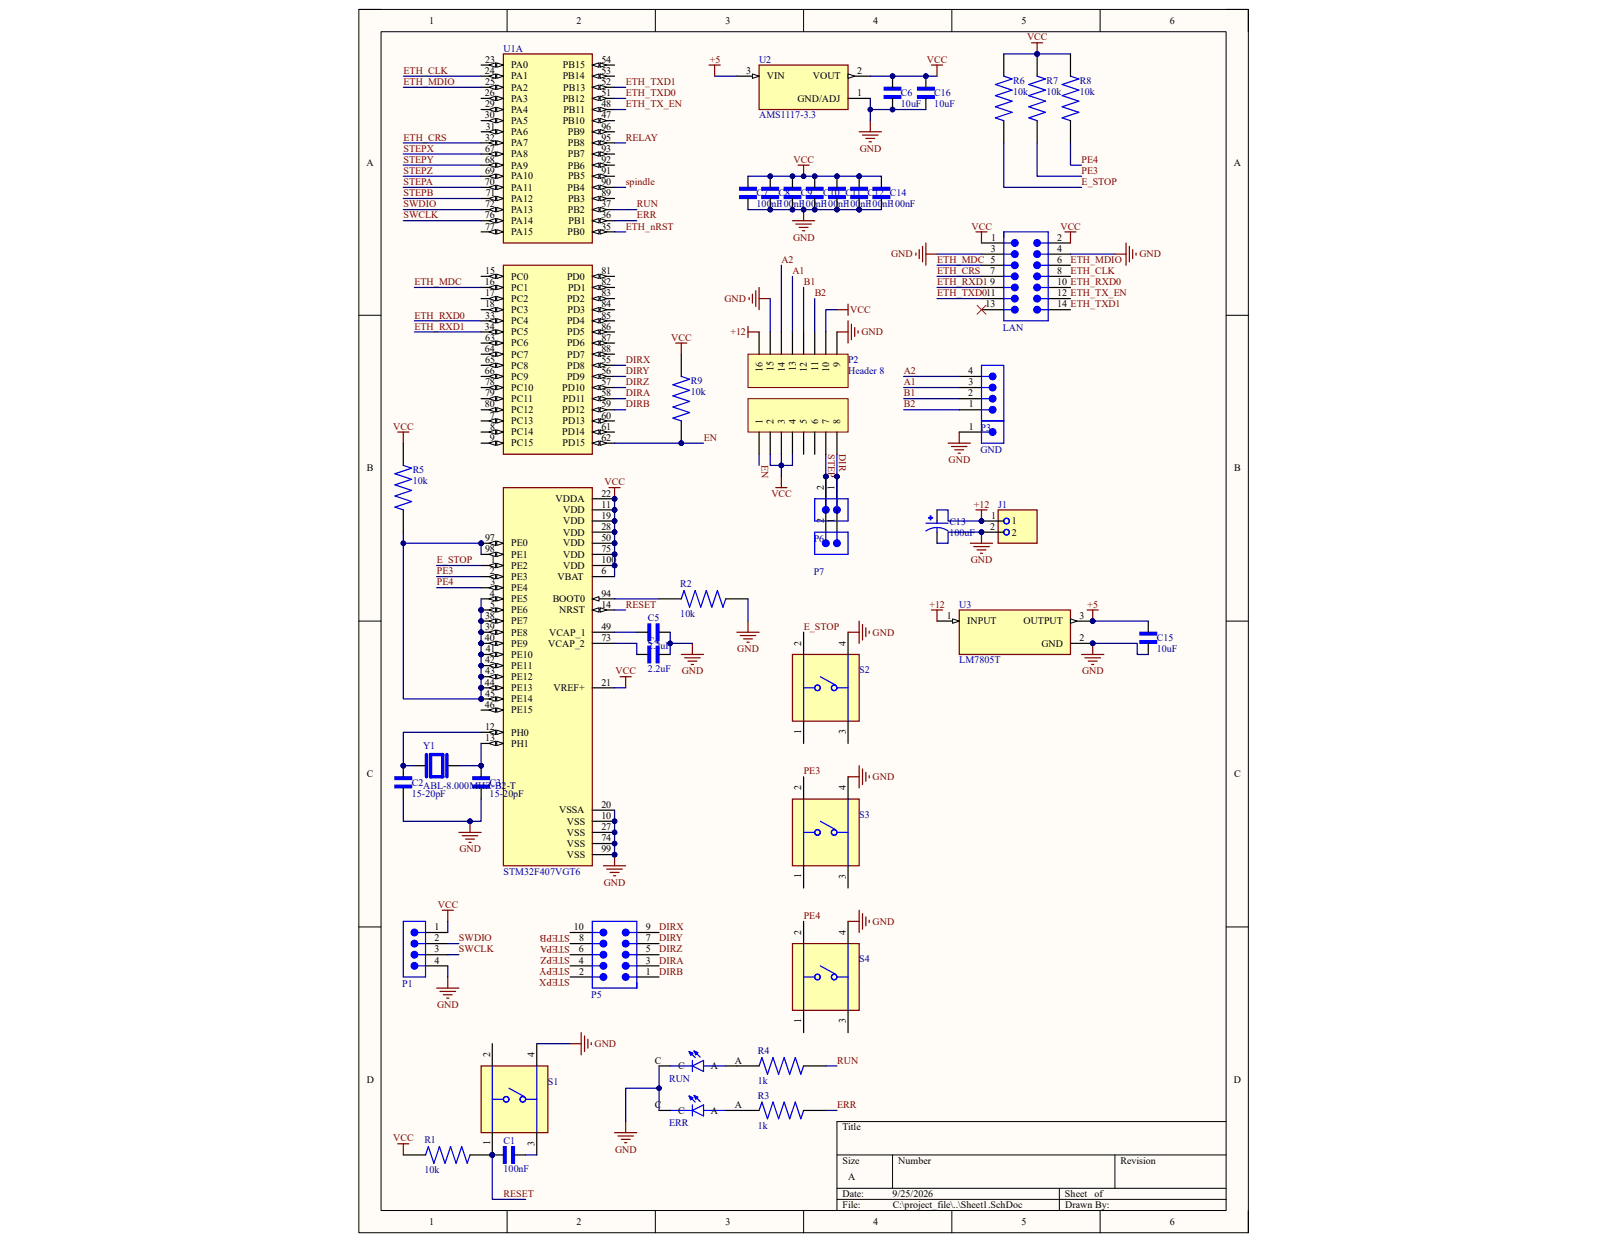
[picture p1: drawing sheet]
<svg xmlns="http://www.w3.org/2000/svg" width="279mm" height="216mm" viewBox="0 0 279 216" stroke-linecap="round" stroke-linejoin="round" font-family="sans-serif">
<defs><g id="words">
<g font-size="1.7">
<text x="74.6" y="4.1">1</text>
<text x="100.2" y="4.1">2</text>
<text x="126.1" y="4.1">3</text>
<text x="151.8" y="4.1">4</text>
<text x="177.6" y="4.1">5</text>
<text x="203.4" y="4.1">6</text>
<text x="84.4" y="10.9">23</text>
<text x="88.9" y="11.9">PA0</text>
<text x="97.9" y="11.9">PB15</text>
<text x="104.6" y="10.9">54</text>
<text x="84.3" y="12.8">24</text>
<text x="84.3" y="16.7">26</text>
<text x="84.4" y="14.8">25</text>
<text x="88.9" y="13.8">PA1</text>
<text x="88.9" y="15.7">PA2</text>
<text x="88.9" y="17.7">PA3</text>
<text x="97.8" y="13.8">PB14</text>
<text x="97.8" y="17.7">PB12</text>
<text x="97.9" y="15.7">PB13</text>
<text x="104.6" y="12.8">53</text>
<text x="104.6" y="14.8">52</text>
<text x="104.6" y="16.7">51</text>
<text x="129.7" y="12.8">3</text>
<text x="133.3" y="13.8">VIN</text>
<text x="138.6" y="17.7">GND/ADJ</text>
<text x="141.3" y="13.8">VOUT</text>
<text x="149" y="12.8">2</text>
<text x="149" y="16.7">1</text>
<text x="84.3" y="20.6">30</text>
<text x="84.3" y="18.6">29</text>
<text x="84.5" y="22.5">31</text>
<text x="88.9" y="19.6">PA4</text>
<text x="88.9" y="21.5">PA5</text>
<text x="88.9" y="23.5">PA6</text>
<text x="97.8" y="21.5">PB10</text>
<text x="98" y="19.6">PB11</text>
<text x="98.7" y="23.5">PB9</text>
<text x="104.6" y="18.6">48</text>
<text x="104.6" y="20.6">47</text>
<text x="104.6" y="22.5">96</text>
<text x="63.7" y="28.8">A</text>
<text x="84.3" y="24.4">32</text>
<text x="84.3" y="26.4">67</text>
<text x="84.3" y="28.3">68</text>
<text x="88.9" y="25.4">PA7</text>
<text x="88.9" y="27.3">PA8</text>
<text x="88.9" y="29.3">PA9</text>
<text x="98.7" y="25.4">PB8</text>
<text x="98.7" y="27.3">PB7</text>
<text x="98.7" y="29.3">PB6</text>
<text x="104.6" y="24.4">95</text>
<text x="104.6" y="26.4">93</text>
<text x="104.6" y="28.3">92</text>
<text x="214.5" y="28.8">A</text>
<text x="84.3" y="32.2">70</text>
<text x="84.3" y="30.2">69</text>
<text x="84.5" y="34.1">71</text>
<text x="88.9" y="31.2">PA10</text>
<text x="88.9" y="33.1">PA11</text>
<text x="88.9" y="35.1">PA12</text>
<text x="98.7" y="33.1">PB4</text>
<text x="98.8" y="31.2">PB5</text>
<text x="98.8" y="35.1">PB3</text>
<text x="104.6" y="30.2">91</text>
<text x="104.6" y="32.2">90</text>
<text x="104.6" y="34.1">89</text>
<text x="84.3" y="38">76</text>
<text x="84.3" y="36">72</text>
<text x="84.3" y="39.9">77</text>
<text x="88.9" y="37">PA13</text>
<text x="88.9" y="38.9">PA14</text>
<text x="88.9" y="40.9">PA15</text>
<text x="98.7" y="40.9">PB0</text>
<text x="98.7" y="37">PB2</text>
<text x="98.8" y="38.9">PB1</text>
<text x="104.6" y="36">37</text>
<text x="104.6" y="38">36</text>
<text x="104.6" y="39.9">35</text>
<text x="172.3" y="41.8">1</text>
<text x="183.8" y="41.8">2</text>
<text x="84.4" y="47.6">15</text>
<text x="104.6" y="47.6">81</text>
<text x="172.2" y="47.6">7</text>
<text x="172.3" y="43.8">3</text>
<text x="183.8" y="43.8">4</text>
<text x="183.8" y="45.7">6</text>
<text x="183.8" y="47.6">8</text>
<text x="84.3" y="49.6">16</text>
<text x="84.3" y="51.5">17</text>
<text x="84.3" y="53.4">18</text>
<text x="88.9" y="48.6">PC0</text>
<text x="88.9" y="50.5">PC1</text>
<text x="88.9" y="52.5">PC2</text>
<text x="98.6" y="48.6">PD0</text>
<text x="98.6" y="52.5">PD2</text>
<text x="98.8" y="50.5">PD1</text>
<text x="104.6" y="49.6">82</text>
<text x="104.6" y="51.5">83</text>
<text x="104.6" y="53.4">84</text>
<text x="171.4" y="53.4">13</text>
<text x="172.2" y="49.6">9</text>
<text x="183.8" y="49.6">10 ETH_RXD0</text>
<text x="183.8" y="51.5">12 ETH_TX_EN</text>
<text x="183.8" y="53.4">14 ETH_TXD1</text>
<text x="84.3" y="57.3">34</text>
<text x="84.4" y="55.4">33</text>
<text x="84.4" y="59.2">63</text>
<text x="88.9" y="54.4">PC3</text>
<text x="88.9" y="56.3">PC4</text>
<text x="88.9" y="58.3">PC5</text>
<text x="98.6" y="56.3">PD4</text>
<text x="98.6" y="58.3">PD5</text>
<text x="98.7" y="54.4">PD3</text>
<text x="104.6" y="55.4">85</text>
<text x="104.6" y="57.3">86</text>
<text x="104.6" y="59.2">87</text>
<text x="84.3" y="61.2">64</text>
<text x="84.3" y="65">66</text>
<text x="84.4" y="63.1">65</text>
<text x="88.9" y="60.2">PC6</text>
<text x="88.9" y="62.1">PC7</text>
<text x="88.9" y="64.1">PC8</text>
<text x="88.9" y="66">PC9</text>
<text x="98.6" y="60.2">PD6</text>
<text x="98.6" y="66">PD9</text>
<text x="98.6" y="62.1">PD7</text>
<text x="98.6" y="64.1">PD8</text>
<text x="104.6" y="61.2">88</text>
<text x="104.6" y="63.1">55</text>
<text x="104.6" y="65">56</text>
<text x="132.6" y="64.6" transform="rotate(-90 132.6 64.6)">16</text>
<text x="134.5" y="64.6" transform="rotate(-90 134.5 64.6)">15</text>
<text x="136.4" y="64.6" transform="rotate(-90 136.4 64.6)">14</text>
<text x="138.4" y="64.5" transform="rotate(-90 138.4 64.5)">13</text>
<text x="140.3" y="64.6" transform="rotate(-90 140.3 64.6)">12</text>
<text x="142.2" y="64.5" transform="rotate(-90 142.2 64.5)">11</text>
<text x="144.2" y="64.6" transform="rotate(-90 144.2 64.6)">10</text>
<text x="146.1" y="63.7" transform="rotate(-90 146.1 63.7)">9</text>
<text x="168.3" y="65">4</text>
<text x="84.3" y="70.8">80</text>
<text x="84.3" y="67">78</text>
<text x="84.3" y="68.9">79</text>
<text x="88.9" y="67.9">PC10</text>
<text x="88.9" y="69.9">PC11</text>
<text x="88.9" y="71.8">PC12</text>
<text x="97.7" y="67.9">PD10</text>
<text x="97.7" y="71.8">PD12</text>
<text x="97.9" y="69.9">PD11</text>
<text x="104.6" y="67">57</text>
<text x="104.6" y="68.9">58</text>
<text x="104.6" y="70.8">59</text>
<text x="168.3" y="68.9">2</text>
<text x="168.4" y="67">3</text>
<text x="168.4" y="70.8">1</text>
<text x="85.2" y="72.8">7</text>
<text x="85.2" y="76.6">9</text>
<text x="85.2" y="74.7">8</text>
<text x="88.9" y="73.7">PC13</text>
<text x="88.9" y="75.7">PC14</text>
<text x="88.9" y="77.6">PC15</text>
<text x="97.7" y="75.7">PD14</text>
<text x="97.8" y="73.7">PD13</text>
<text x="97.8" y="77.6">PD15</text>
<text x="104.6" y="72.8">60</text>
<text x="104.6" y="74.7">61</text>
<text x="104.6" y="76.6">62</text>
<text x="132.6" y="73.7" transform="rotate(-90 132.6 73.7)">1</text>
<text x="134.5" y="73.7" transform="rotate(-90 134.5 73.7)">2</text>
<text x="136.4" y="73.7" transform="rotate(-90 136.4 73.7)">3</text>
<text x="138.4" y="73.7" transform="rotate(-90 138.4 73.7)">4</text>
<text x="140.3" y="73.7" transform="rotate(-90 140.3 73.7)">5</text>
<text x="142.2" y="73.7" transform="rotate(-90 142.2 73.7)">6</text>
<text x="144.2" y="73.7" transform="rotate(-90 144.2 73.7)">7</text>
<text x="146.1" y="73.7" transform="rotate(-90 146.1 73.7)">8</text>
<text x="168.4" y="74.7">1 P3</text>
<text x="63.8" y="82">B</text>
<text x="214.6" y="82">B</text>
<text x="96.6" y="87.3">VDDA</text>
<text x="97.9" y="89.2">VDD</text>
<text x="104.6" y="86.3">22</text>
<text x="104.6" y="88.2">11</text>
<text x="143.2" y="85.1" transform="rotate(-90 143.2 85.1)">2</text>
<text x="145.1" y="85.1" transform="rotate(-90 145.1 85.1)">1</text>
<text x="84.3" y="94">97</text>
<text x="84.3" y="96">98</text>
<text x="88.9" y="95">PE0</text>
<text x="97.9" y="91.1">VDD</text>
<text x="97.9" y="93.1">VDD</text>
<text x="97.9" y="95">VDD</text>
<text x="104.6" y="90.2">19</text>
<text x="104.6" y="92.1">28</text>
<text x="104.6" y="94">50</text>
<text x="104.6" y="96">75</text>
<text x="143.2" y="90.9" transform="rotate(-90 143.2 90.9)">2</text>
<text x="145.1" y="90.9" transform="rotate(-90 145.1 90.9)">1</text>
<text x="172.2" y="92.1">2</text>
<text x="172.3" y="90.2">1</text>
<text x="175.9" y="91.1">1</text>
<text x="175.9" y="93.1">2</text>
<text x="85.2" y="99.8">2</text>
<text x="85.3" y="101.8">3</text>
<text x="85.3" y="97.9">1</text>
<text x="88.9" y="96.9">PE1</text>
<text x="88.9" y="98.9">PE2</text>
<text x="88.9" y="100.8">PE3</text>
<text x="96.9" y="100.8">VBAT</text>
<text x="97.9" y="96.9">VDD</text>
<text x="97.9" y="98.9">VDD</text>
<text x="104.6" y="97.9">100</text>
<text x="104.6" y="99.8">6</text>
<text x="84.3" y="107.6">38</text>
<text x="85.2" y="103.7">4</text>
<text x="85.2" y="105.6">5</text>
<text x="88.9" y="102.7">PE4</text>
<text x="88.9" y="104.7">PE5</text>
<text x="88.9" y="106.6">PE6</text>
<text x="96.1" y="104.7">BOOT0</text>
<text x="97.2" y="106.6">NRST</text>
<text x="104.6" y="103.7">94</text>
<text x="104.6" y="105.6">14</text>
<text x="164.6" y="107.6">1</text>
<text x="187.7" y="107.6">3</text>
<text x="84.3" y="111.4">40</text>
<text x="84.3" y="109.5">39</text>
<text x="84.5" y="113.4">41</text>
<text x="88.9" y="108.5">PE7</text>
<text x="88.9" y="110.5">PE8</text>
<text x="88.9" y="112.4">PE9</text>
<text x="95.3" y="112.4">VCAP_2</text>
<text x="95.5" y="110.5">VCAP_1</text>
<text x="104.6" y="109.5">49</text>
<text x="104.6" y="111.4">73</text>
<text x="139.3" y="112.2" transform="rotate(-90 139.3 112.2)">2</text>
<text x="147.1" y="112.2" transform="rotate(-90 147.1 112.2)">4</text>
<text x="168.1" y="108.5">INPUT</text>
<text x="177.9" y="108.5">OUTPUT</text>
<text x="181.1" y="112.4">GND</text>
<text x="187.7" y="111.4">2</text>
<text x="84.3" y="119.2">44</text>
<text x="84.3" y="115.3">42</text>
<text x="84.4" y="117.2">43</text>
<text x="88.9" y="114.3">PE10</text>
<text x="88.9" y="116.3">PE11</text>
<text x="88.9" y="118.2">PE12</text>
<text x="104.6" y="119.2">21</text>
<text x="84.3" y="123">46</text>
<text x="84.4" y="121.1">45</text>
<text x="88.9" y="120.1">PE13</text>
<text x="88.9" y="122.1">PE14</text>
<text x="88.9" y="124">PE15</text>
<text x="96.2" y="120.1">VREF+</text>
<text x="84.3" y="126.9">12</text>
<text x="84.4" y="128.8">13</text>
<text x="88.9" y="127.9">PH0</text>
<text x="88.9" y="129.8">PH1</text>
<text x="139.3" y="127.5" transform="rotate(-90 139.3 127.5)">1</text>
<text x="147.1" y="127.6" transform="rotate(-90 147.1 127.6)">3</text>
<text x="63.8" y="135.1">C</text>
<text x="139.3" y="137.3" transform="rotate(-90 139.3 137.3)">2</text>
<text x="147.1" y="137.3" transform="rotate(-90 147.1 137.3)">4</text>
<text x="214.6" y="135.1">C</text>
<text x="97.2" y="141.4">VSSA</text>
<text x="98.6" y="143.3">VSS</text>
<text x="104.6" y="140.4">20</text>
<text x="104.6" y="142.4">10</text>
<text x="98.6" y="145.3">VSS</text>
<text x="98.6" y="147.2">VSS</text>
<text x="98.6" y="149.1">VSS</text>
<text x="104.6" y="144.3">27</text>
<text x="104.6" y="146.2">74</text>
<text x="104.6" y="148.2">99</text>
<text x="139.3" y="152.7" transform="rotate(-90 139.3 152.7)">1</text>
<text x="147.1" y="152.8" transform="rotate(-90 147.1 152.8)">3</text>
<text x="75.6" y="161.7">1</text>
<text x="99.8" y="161.7">10</text>
<text x="112.3" y="161.7">9</text>
<text x="75.6" y="163.6">2</text>
<text x="75.6" y="165.6">3</text>
<text x="75.6" y="167.5">4</text>
<text x="100.6" y="167.5">4</text>
<text x="100.6" y="165.6">6</text>
<text x="100.7" y="163.6">8</text>
<text x="112.3" y="167.5">3</text>
<text x="112.3" y="165.6">5</text>
<text x="112.3" y="163.6">7</text>
<text x="139.3" y="162.5" transform="rotate(-90 139.3 162.5)">2</text>
<text x="147.1" y="162.5" transform="rotate(-90 147.1 162.5)">4</text>
<text x="100.7" y="169.4">2</text>
<text x="112.3" y="169.4">1</text>
<text x="139.3" y="177.8" transform="rotate(-90 139.3 177.8)">1</text>
<text x="147.1" y="177.9" transform="rotate(-90 147.1 177.9)">3</text>
<text x="85.2" y="183.7" transform="rotate(-90 85.2 183.7)">2</text>
<text x="92.9" y="183.7" transform="rotate(-90 92.9 183.7)">4</text>
<text x="113.9" y="184.9">C</text>
<text x="117.9" y="185.9">C</text>
<text x="123.6" y="185.9">A</text>
<text x="127.8" y="184.9">A</text>
<text x="63.8" y="188.3">D</text>
<text x="214.5" y="188.3">D</text>
<text x="113.9" y="192.6">C</text>
<text x="117.9" y="193.6">C</text>
<text x="123.6" y="193.6">A</text>
<text x="127.8" y="192.6">A</text>
<text x="146.5" y="196.5">Title</text>
<text x="85.2" y="199.1" transform="rotate(-90 85.2 199.1)">1</text>
<text x="92.9" y="199.2" transform="rotate(-90 92.9 199.2)">3</text>
<text x="146.5" y="202.3">Size</text>
<text x="156.2" y="202.3">Number</text>
<text x="194.8" y="202.3">Revision</text>
<text x="146.5" y="208.1">Date:</text>
<text x="147.4" y="205.2">A</text>
<text x="155.2" y="208.1">9/25/2026</text>
<text x="185.2" y="208.1">Sheet</text>
<text x="190.3" y="208.1">of</text>
<text x="74.6" y="212.9">1</text>
<text x="100.2" y="212.9">2</text>
<text x="126.1" y="212.9">3</text>
<text x="146.5" y="210">File:</text>
<text x="151.8" y="212.9">4</text>
<text x="155.2" y="210">C:\project_file\..\Sheet1.SchDoc</text>
<text x="177.6" y="212.9">5</text>
<text x="185.2" y="210">Drawn By:</text>
<text x="203.4" y="212.9">6</text>
</g>
<g font-size="1.7" fill="#000080">
<text x="87.5" y="9">U1A</text>
<text x="132" y="10.9">U2</text>
<text x="156.6" y="16.7">C6</text>
<text x="162.4" y="16.7">C16</text>
<text x="176.1" y="14.6">R6</text>
<text x="176.1" y="16.5">10k</text>
<text x="181.9" y="14.6">R7</text>
<text x="181.9" y="16.5">10k</text>
<text x="187.7" y="14.6">R8</text>
<text x="187.7" y="16.5">10k</text>
<text x="132" y="20.6">AMS1117-3.3</text>
<text x="156.6" y="18.6">10uF</text>
<text x="162.4" y="18.6">10uF</text>
<text x="131.5" y="34.1">C7</text>
<text x="135.4" y="34.1">C8</text>
<text x="139.2" y="34.1">C9</text>
<text x="143.1" y="34.1">C10 C11 C12 C14</text>
<text x="131.5" y="36">100nF100nF100nF100nF100nF100nF100nF</text>
<text x="174.3" y="57.5">LAN</text>
<text x="147.4" y="63.1">P2</text>
<text x="147.4" y="65">Header 8</text>
<text x="120.1" y="66.8">R9</text>
<text x="120.1" y="68.7">10k</text>
<text x="71.8" y="82.3">R5</text>
<text x="170.5" y="78.8">GND</text>
<text x="71.8" y="84.2">10k</text>
<text x="173.6" y="88.2">J1</text>
<text x="141.5" y="94.2">P6</text>
<text x="165.1" y="91.2">C13</text>
<text x="165.1" y="93.1">100uF</text>
<text x="141.5" y="100">P7</text>
<text x="118.3" y="102.1">R2</text>
<text x="118.3" y="107.3">10k</text>
<text x="166.8" y="105.6">U3</text>
<text x="112.6" y="108">C5</text>
<text x="112.6" y="112.9">2.2uF</text>
<text x="112.6" y="111.9">C4</text>
<text x="201.1" y="111.4">C15</text>
<text x="201.1" y="113.4">10uF</text>
<text x="112.6" y="116.8">2.2uF</text>
<text x="149.4" y="117.1">S2</text>
<text x="166.8" y="115.3">LM7805T</text>
<text x="73.6" y="130.2">Y1</text>
<text x="71.6" y="136.6">C2</text>
<text x="73.6" y="137.2">ABL-8.000MHZ-B2-T</text>
<text x="85.1" y="136.6">C3</text>
<text x="71.6" y="138.5">15-20pF</text>
<text x="85.1" y="138.5">15-20pF</text>
<text x="149.4" y="142.2">S3</text>
<text x="87.5" y="152">STM32F407VGT6</text>
<text x="149.4" y="167.3">S4</text>
<text x="69.9" y="171.6">P1</text>
<text x="102.8" y="173.5">P5</text>
<text x="131.8" y="183.3">R4</text>
<text x="95.2" y="188.6">S1</text>
<text x="116.3" y="188">RUN</text>
<text x="131.8" y="191">R3</text>
<text x="131.8" y="188.5">1k</text>
<text x="116.3" y="195.7">ERR</text>
<text x="131.8" y="196.2">1k</text>
<text x="73.8" y="198.7">R1</text>
<text x="73.8" y="204">10k</text>
<text x="87.5" y="198.9">C1</text>
<text x="87.5" y="203.8">100nF</text>
</g>
<g font-size="1.7" fill="#800000">
<text x="123.4" y="10.9">+5</text>
<text x="161.2" y="10.9">VCC</text>
<text x="178.6" y="7">VCC</text>
<text x="70.1" y="12.8">ETH_CLK</text>
<text x="70.1" y="14.8">ETH_MDIO</text>
<text x="108.8" y="16.7">ETH_TXD0</text>
<text x="108.8" y="14.8">ETH_TXD1</text>
<text x="108.8" y="18.6">ETH_TX_EN</text>
<text x="70.1" y="24.4">ETH_CRS</text>
<text x="70.1" y="28.3">STEPY</text>
<text x="70.1" y="26.4">STEPX</text>
<text x="108.8" y="24.4">RELAY</text>
<text x="138" y="28.3">VCC</text>
<text x="149.5" y="26.4">GND</text>
<text x="188" y="28.3">PE4</text>
<text x="70.1" y="30.2">STEPZ</text>
<text x="70.1" y="32.2">STEPA</text>
<text x="70.1" y="34.1">STEPB</text>
<text x="108.8" y="32.2">spindle</text>
<text x="188" y="30.2">PE3</text>
<text x="188" y="32.2">E_STOP</text>
<text x="70.1" y="36">SWDIO</text>
<text x="70.1" y="38">SWCLK</text>
<text x="108.8" y="39.9">ETH_nRST</text>
<text x="110.7" y="38">ERR</text>
<text x="110.7" y="36">RUN</text>
<text x="137.9" y="41.8">GND</text>
<text x="168.9" y="39.9">VCC</text>
<text x="184.4" y="39.9">VCC</text>
<text x="135.8" y="45.7">A2</text>
<text x="137.8" y="47.6">A1</text>
<text x="154.9" y="44.7">GND</text>
<text x="162.9" y="45.7">ETH_MDC 5</text>
<text x="162.9" y="47.6">ETH_CRS</text>
<text x="186.1" y="45.7">ETH_MDIO</text>
<text x="186.1" y="47.6">ETH_CLK</text>
<text x="198.1" y="44.7">GND</text>
<text x="72.1" y="49.6">ETH_MDC</text>
<text x="125.9" y="52.5">GND</text>
<text x="139.7" y="49.6">B1</text>
<text x="141.6" y="51.5">B2</text>
<text x="162.9" y="49.6">ETH_RXD1</text>
<text x="162.9" y="51.5">ETH_TXD011</text>
<text x="72.1" y="55.4">ETH_RXD0</text>
<text x="72.1" y="57.3">ETH_RXD1</text>
<text x="116.7" y="59.2">VCC</text>
<text x="127" y="58.3">+12</text>
<text x="147.8" y="54.4">VCC</text>
<text x="149.8" y="58.3">GND</text>
<text x="108.8" y="63.1">DIRX</text>
<text x="108.8" y="65">DIRY</text>
<text x="157.1" y="65">A2</text>
<text x="108.8" y="67">DIRZ</text>
<text x="108.8" y="68.9">DIRA</text>
<text x="108.8" y="70.8">DIRB</text>
<text x="157.1" y="67">A1</text>
<text x="157.1" y="68.9">B1</text>
<text x="157.1" y="70.8">B2</text>
<text x="68.4" y="74.7">VCC</text>
<text x="122.3" y="76.6">EN</text>
<text x="132.4" y="80.9" transform="rotate(90 132.4 80.9)">EN</text>
<text x="144" y="79" transform="rotate(90 144 79)">STEP</text>
<text x="145.9" y="79" transform="rotate(90 145.9 79)">DIR</text>
<text x="164.9" y="80.5">GND</text>
<text x="105.1" y="84.4">VCC</text>
<text x="134.1" y="86.3">VCC</text>
<text x="169.3" y="88.2">+12</text>
<text x="75.9" y="97.9">E_STOP</text>
<text x="75.9" y="99.8">PE3</text>
<text x="75.9" y="101.8">PE4</text>
<text x="168.8" y="97.9">GND</text>
<text x="108.8" y="105.6">RESET</text>
<text x="161.6" y="105.6">+12</text>
<text x="189.1" y="105.6">+5</text>
<text x="128.2" y="113.4">GND</text>
<text x="139.7" y="109.5">E_STOP</text>
<text x="151.7" y="110.5">GND</text>
<text x="107" y="117.2">VCC</text>
<text x="118.5" y="117.2">GND</text>
<text x="188.1" y="117.2">GND</text>
<text x="139.7" y="134.6">PE3</text>
<text x="151.7" y="135.6">GND</text>
<text x="79.9" y="148.2">GND</text>
<text x="105" y="154">GND</text>
<text x="76.1" y="157.8">VCC</text>
<text x="114.6" y="161.7">DIRX</text>
<text x="139.7" y="159.8">PE4</text>
<text x="151.7" y="160.7">GND</text>
<text x="79.8" y="163.6">SWDIO</text>
<text x="79.8" y="165.6">SWCLK</text>
<text x="99.1" y="166.4" transform="rotate(-180 99.1 166.4)">STEPZ</text>
<text x="99.1" y="164.4" transform="rotate(-180 99.1 164.4)">STEPA</text>
<text x="99.1" y="162.5" transform="rotate(-180 99.1 162.5)">STEPB</text>
<text x="114.6" y="167.5">DIRA</text>
<text x="114.6" y="165.6">DIRZ</text>
<text x="114.6" y="163.6">DIRY</text>
<text x="99.1" y="170.2" transform="rotate(-180 99.1 170.2)">STEPX</text>
<text x="99.1" y="168.3" transform="rotate(-180 99.1 168.3)">STEPY</text>
<text x="114.6" y="169.4">DIRB</text>
<text x="76" y="175.2">GND</text>
<text x="103.4" y="182">GND</text>
<text x="145.5" y="184.9">RUN</text>
<text x="145.5" y="192.6">ERR</text>
<text x="68.4" y="198.4">VCC</text>
<text x="106.9" y="200.4">GND</text>
<text x="87.5" y="208.1">RESET</text>
</g>
</g></defs>
<path d="M62.4 1.6h154.6v212.7h-154.6z" fill-rule="evenodd" fill="#fffcf8"/>
<path d="M62.4 1.6h154.6v212.7h-154.6z" fill="none" stroke="#000" stroke-width=".17"/>
<path d="M66.3 5.5h146.9v204.9h-146.9z" fill-rule="evenodd" fill="#fffcf8"/>
<g fill="none" stroke="#000" stroke-width=".17">
<path d="M62.4 1.6h3.9M66.3 5.5h146.9v204.9h-146.9zM88.2 1.6v3.9M113.9 1.6v3.9M139.7 1.6v3.9M165.5 1.6v3.9M191.3 1.6v3.9M213.2 1.6h3.8v3.9M62.4 54.8h3.9M213.2 54.8h3.8M62.4 108h3.9M213.2 108h3.8"/>
<path d="M62.4 161.1h3.9M213.2 161.1h3.8M213.2 195h-67.7v15.4M88.2 210.4v3.9M113.9 210.4v3.9M139.7 210.4v3.9M145.5 200.8h67.7M145.5 206.6h67.7M145.5 208.5h67.7M155.2 200.8v5.8M165.5 210.4v3.9M184.2 206.6v3.8"/>
<path d="M191.3 210.4v3.9M193.8 200.8v5.8M217 210.4v3.9"/>
</g>
<circle cx="83.7" cy="94.4" r=".39" fill="#000080"/>
<circle cx="83.7" cy="94.4" r=".39" fill="none" stroke="#000080" stroke-width=".17"/>
<circle cx="83.7" cy="106" r=".39" fill="#000080"/>
<circle cx="83.7" cy="106" r=".39" fill="none" stroke="#000080" stroke-width=".17"/>
<circle cx="83.7" cy="108" r=".39" fill="#000080"/>
<circle cx="83.7" cy="108" r=".39" fill="none" stroke="#000080" stroke-width=".17"/>
<circle cx="83.7" cy="109.9" r=".39" fill="#000080"/>
<circle cx="83.7" cy="109.9" r=".39" fill="none" stroke="#000080" stroke-width=".17"/>
<circle cx="83.7" cy="111.8" r=".39" fill="#000080"/>
<circle cx="83.7" cy="111.8" r=".39" fill="none" stroke="#000080" stroke-width=".17"/>
<circle cx="83.7" cy="113.8" r=".39" fill="#000080"/>
<circle cx="83.7" cy="113.8" r=".39" fill="none" stroke="#000080" stroke-width=".17"/>
<circle cx="83.7" cy="115.7" r=".39" fill="#000080"/>
<circle cx="83.7" cy="115.7" r=".39" fill="none" stroke="#000080" stroke-width=".17"/>
<circle cx="83.7" cy="117.6" r=".39" fill="#000080"/>
<circle cx="83.7" cy="117.6" r=".39" fill="none" stroke="#000080" stroke-width=".17"/>
<circle cx="83.7" cy="119.6" r=".39" fill="#000080"/>
<circle cx="83.7" cy="119.6" r=".39" fill="none" stroke="#000080" stroke-width=".17"/>
<circle cx="83.7" cy="121.5" r=".39" fill="#000080"/>
<circle cx="83.7" cy="121.5" r=".39" fill="none" stroke="#000080" stroke-width=".17"/>
<circle cx="106.8" cy="86.7" r=".39" fill="#000080"/>
<circle cx="106.8" cy="86.7" r=".39" fill="none" stroke="#000080" stroke-width=".17"/>
<circle cx="106.8" cy="88.6" r=".39" fill="#000080"/>
<circle cx="106.8" cy="88.6" r=".39" fill="none" stroke="#000080" stroke-width=".17"/>
<circle cx="106.8" cy="90.6" r=".39" fill="#000080"/>
<circle cx="106.8" cy="90.6" r=".39" fill="none" stroke="#000080" stroke-width=".17"/>
<circle cx="106.8" cy="92.5" r=".39" fill="#000080"/>
<circle cx="106.8" cy="92.5" r=".39" fill="none" stroke="#000080" stroke-width=".17"/>
<circle cx="106.8" cy="94.4" r=".39" fill="#000080"/>
<circle cx="106.8" cy="94.4" r=".39" fill="none" stroke="#000080" stroke-width=".17"/>
<circle cx="106.8" cy="96.4" r=".39" fill="#000080"/>
<circle cx="106.8" cy="96.4" r=".39" fill="none" stroke="#000080" stroke-width=".17"/>
<circle cx="106.8" cy="98.3" r=".39" fill="#000080"/>
<circle cx="106.8" cy="98.3" r=".39" fill="none" stroke="#000080" stroke-width=".17"/>
<circle cx="106.8" cy="142.8" r=".39" fill="#000080"/>
<circle cx="106.8" cy="142.8" r=".39" fill="none" stroke="#000080" stroke-width=".17"/>
<circle cx="106.8" cy="144.7" r=".39" fill="#000080"/>
<circle cx="106.8" cy="144.7" r=".39" fill="none" stroke="#000080" stroke-width=".17"/>
<circle cx="106.8" cy="146.6" r=".39" fill="#000080"/>
<circle cx="106.8" cy="146.6" r=".39" fill="none" stroke="#000080" stroke-width=".17"/>
<circle cx="106.8" cy="148.6" r=".39" fill="#000080"/>
<circle cx="106.8" cy="148.6" r=".39" fill="none" stroke="#000080" stroke-width=".17"/>
<path d="M87.5 9.4h15.5v32.8h-15.5z" fill-rule="evenodd" fill="#ffffb0"/>
<path d="M87.5 9.4h15.5v32.8h-15.5z" fill="none" stroke="#800000" stroke-width=".21"/>
<path d="M83.7 11.3h3.8" fill="none" stroke="#000" stroke-width=".21"/>
<path d="M86.4 10.9l1.1 .4-1.1 .4z" fill="#f8fcff"/>
<path d="M86.4 10.9l1.1 .4-1.1 .4z" fill="none" stroke="#000" stroke-width=".17"/>
<path d="M85 11.3l1.2-.4v.8z" fill="#f8fcff"/>
<path d="M85 11.3l1.2-.4v.8z" fill="none" stroke="#000" stroke-width=".17"/>
<path d="M83.7 13.2h3.8" fill="none" stroke="#000" stroke-width=".21"/>
<path d="M86.4 12.9l1.1 .3-1.1 .4z" fill="#f8fcff"/>
<path d="M86.4 12.9l1.1 .3-1.1 .4z" fill="none" stroke="#000" stroke-width=".17"/>
<path d="M85 13.2l1.2-.3v.7z" fill="#f8fcff"/>
<path d="M85 13.2l1.2-.3v.7z" fill="none" stroke="#000" stroke-width=".17"/>
<path d="M83.7 15.2h3.8" fill="none" stroke="#000" stroke-width=".21"/>
<path d="M86.4 14.8l1.1 .4-1.1 .4z" fill="#f8fcff"/>
<path d="M86.4 14.8l1.1 .4-1.1 .4z" fill="none" stroke="#000" stroke-width=".17"/>
<path d="M85 15.2l1.2-.4v.8z" fill="#f8fcff"/>
<path d="M85 15.2l1.2-.4v.8z" fill="none" stroke="#000" stroke-width=".17"/>
<path d="M83.7 17.1h3.8" fill="none" stroke="#000" stroke-width=".21"/>
<path d="M86.4 16.7l1.1 .4-1.1 .4z" fill="#f8fcff"/>
<path d="M86.4 16.7l1.1 .4-1.1 .4z" fill="none" stroke="#000" stroke-width=".17"/>
<path d="M85 17.1l1.2-.4v.8z" fill="#f8fcff"/>
<path d="M85 17.1l1.2-.4v.8z" fill="none" stroke="#000" stroke-width=".17"/>
<path d="M83.7 19h3.8" fill="none" stroke="#000" stroke-width=".21"/>
<path d="M86.4 18.7l1.1 .3-1.1 .4z" fill="#f8fcff"/>
<path d="M86.4 18.7l1.1 .3-1.1 .4z" fill="none" stroke="#000" stroke-width=".17"/>
<path d="M85 19l1.2-.3v.7z" fill="#f8fcff"/>
<path d="M85 19l1.2-.3v.7z" fill="none" stroke="#000" stroke-width=".17"/>
<path d="M83.7 21h3.8" fill="none" stroke="#000" stroke-width=".21"/>
<path d="M86.4 20.6l1.1 .4-1.1 .4z" fill="#f8fcff"/>
<path d="M86.4 20.6l1.1 .4-1.1 .4z" fill="none" stroke="#000" stroke-width=".17"/>
<path d="M85 21l1.2-.4v.8z" fill="#f8fcff"/>
<path d="M85 21l1.2-.4v.8z" fill="none" stroke="#000" stroke-width=".17"/>
<path d="M83.7 22.9h3.8" fill="none" stroke="#000" stroke-width=".21"/>
<path d="M86.4 22.5l1.1 .4-1.1 .4z" fill="#f8fcff"/>
<path d="M86.4 22.5l1.1 .4-1.1 .4z" fill="none" stroke="#000" stroke-width=".17"/>
<path d="M85 22.9l1.2-.4v.8z" fill="#f8fcff"/>
<path d="M85 22.9l1.2-.4v.8z" fill="none" stroke="#000" stroke-width=".17"/>
<path d="M83.7 24.8h3.8" fill="none" stroke="#000" stroke-width=".21"/>
<path d="M86.4 24.5l1.1 .3-1.1 .4z" fill="#f8fcff"/>
<path d="M86.4 24.5l1.1 .3-1.1 .4z" fill="none" stroke="#000" stroke-width=".17"/>
<path d="M85 24.8l1.2-.3v.7z" fill="#f8fcff"/>
<path d="M85 24.8l1.2-.3v.7z" fill="none" stroke="#000" stroke-width=".17"/>
<path d="M83.7 26.8h3.8" fill="none" stroke="#000" stroke-width=".21"/>
<path d="M86.4 26.4l1.1 .4-1.1 .4z" fill="#f8fcff"/>
<path d="M86.4 26.4l1.1 .4-1.1 .4z" fill="none" stroke="#000" stroke-width=".17"/>
<path d="M85 26.8l1.2-.4v.8z" fill="#f8fcff"/>
<path d="M85 26.8l1.2-.4v.8z" fill="none" stroke="#000" stroke-width=".17"/>
<path d="M83.7 28.7h3.8" fill="none" stroke="#000" stroke-width=".21"/>
<path d="M86.4 28.3l1.1 .4-1.1 .4z" fill="#f8fcff"/>
<path d="M86.4 28.3l1.1 .4-1.1 .4z" fill="none" stroke="#000" stroke-width=".17"/>
<path d="M85 28.7l1.2-.4v.8z" fill="#f8fcff"/>
<path d="M85 28.7l1.2-.4v.8z" fill="none" stroke="#000" stroke-width=".17"/>
<path d="M83.7 30.6h3.8" fill="none" stroke="#000" stroke-width=".21"/>
<path d="M86.4 30.3l1.1 .3-1.1 .4z" fill="#f8fcff"/>
<path d="M86.4 30.3l1.1 .3-1.1 .4z" fill="none" stroke="#000" stroke-width=".17"/>
<path d="M85 30.6l1.2-.3v.7z" fill="#f8fcff"/>
<path d="M85 30.6l1.2-.3v.7z" fill="none" stroke="#000" stroke-width=".17"/>
<path d="M83.7 32.6h3.8" fill="none" stroke="#000" stroke-width=".21"/>
<path d="M86.4 32.2l1.1 .4-1.1 .4z" fill="#f8fcff"/>
<path d="M86.4 32.2l1.1 .4-1.1 .4z" fill="none" stroke="#000" stroke-width=".17"/>
<path d="M85 32.6l1.2-.4v.8z" fill="#f8fcff"/>
<path d="M85 32.6l1.2-.4v.8z" fill="none" stroke="#000" stroke-width=".17"/>
<path d="M83.7 34.5h3.8" fill="none" stroke="#000" stroke-width=".21"/>
<path d="M86.4 34.1l1.1 .4-1.1 .4z" fill="#f8fcff"/>
<path d="M86.4 34.1l1.1 .4-1.1 .4z" fill="none" stroke="#000" stroke-width=".17"/>
<path d="M85 34.5l1.2-.4v.8z" fill="#f8fcff"/>
<path d="M85 34.5l1.2-.4v.8z" fill="none" stroke="#000" stroke-width=".17"/>
<path d="M83.7 36.4h3.8" fill="none" stroke="#000" stroke-width=".21"/>
<path d="M86.4 36.1l1.1 .3-1.1 .4z" fill="#f8fcff"/>
<path d="M86.4 36.1l1.1 .3-1.1 .4z" fill="none" stroke="#000" stroke-width=".17"/>
<path d="M85 36.4l1.2-.3v.7z" fill="#f8fcff"/>
<path d="M85 36.4l1.2-.3v.7z" fill="none" stroke="#000" stroke-width=".17"/>
<path d="M83.7 38.4h3.8" fill="none" stroke="#000" stroke-width=".21"/>
<path d="M86.4 38l1.1 .4-1.1 .4z" fill="#f8fcff"/>
<path d="M86.4 38l1.1 .4-1.1 .4z" fill="none" stroke="#000" stroke-width=".17"/>
<path d="M85 38.4l1.2-.4v.8z" fill="#f8fcff"/>
<path d="M85 38.4l1.2-.4v.8z" fill="none" stroke="#000" stroke-width=".17"/>
<path d="M83.7 40.3h3.8" fill="none" stroke="#000" stroke-width=".21"/>
<path d="M86.4 39.9l1.1 .4-1.1 .4z" fill="#f8fcff"/>
<path d="M86.4 39.9l1.1 .4-1.1 .4z" fill="none" stroke="#000" stroke-width=".17"/>
<path d="M85 40.3l1.2-.4v.8z" fill="#f8fcff"/>
<path d="M85 40.3l1.2-.4v.8z" fill="none" stroke="#000" stroke-width=".17"/>
<path d="M103 11.3h3.8" fill="none" stroke="#000" stroke-width=".21"/>
<path d="M103 11.3l1.1-.4v.8z" fill="#f8fcff"/>
<path d="M103 11.3l1.1-.4v.8z" fill="none" stroke="#000" stroke-width=".17"/>
<path d="M104.3 10.9l1.2 .4-1.2 .4z" fill="#f8fcff"/>
<path d="M104.3 10.9l1.2 .4-1.2 .4z" fill="none" stroke="#000" stroke-width=".17"/>
<path d="M103 13.2h3.8" fill="none" stroke="#000" stroke-width=".21"/>
<path d="M103 13.2l1.1-.3v.7z" fill="#f8fcff"/>
<path d="M103 13.2l1.1-.3v.7z" fill="none" stroke="#000" stroke-width=".17"/>
<path d="M104.3 12.9l1.2 .3-1.2 .4z" fill="#f8fcff"/>
<path d="M104.3 12.9l1.2 .3-1.2 .4z" fill="none" stroke="#000" stroke-width=".17"/>
<path d="M103 15.2h3.8" fill="none" stroke="#000" stroke-width=".21"/>
<path d="M103 15.2l1.1-.4v.8z" fill="#f8fcff"/>
<path d="M103 15.2l1.1-.4v.8z" fill="none" stroke="#000" stroke-width=".17"/>
<path d="M104.3 14.8l1.2 .4-1.2 .4z" fill="#f8fcff"/>
<path d="M104.3 14.8l1.2 .4-1.2 .4z" fill="none" stroke="#000" stroke-width=".17"/>
<path d="M103 17.1h3.8" fill="none" stroke="#000" stroke-width=".21"/>
<path d="M103 17.1l1.1-.4v.8z" fill="#f8fcff"/>
<path d="M103 17.1l1.1-.4v.8z" fill="none" stroke="#000" stroke-width=".17"/>
<path d="M104.3 16.7l1.2 .4-1.2 .4z" fill="#f8fcff"/>
<path d="M104.3 16.7l1.2 .4-1.2 .4z" fill="none" stroke="#000" stroke-width=".17"/>
<path d="M103 19h3.8" fill="none" stroke="#000" stroke-width=".21"/>
<path d="M103 19l1.1-.3v.7z" fill="#f8fcff"/>
<path d="M103 19l1.1-.3v.7z" fill="none" stroke="#000" stroke-width=".17"/>
<path d="M104.3 18.7l1.2 .3-1.2 .4z" fill="#f8fcff"/>
<path d="M104.3 18.7l1.2 .3-1.2 .4z" fill="none" stroke="#000" stroke-width=".17"/>
<path d="M103 21h3.8" fill="none" stroke="#000" stroke-width=".21"/>
<path d="M103 21l1.1-.4v.8z" fill="#f8fcff"/>
<path d="M103 21l1.1-.4v.8z" fill="none" stroke="#000" stroke-width=".17"/>
<path d="M104.3 20.6l1.2 .4-1.2 .4z" fill="#f8fcff"/>
<path d="M104.3 20.6l1.2 .4-1.2 .4z" fill="none" stroke="#000" stroke-width=".17"/>
<path d="M103 22.9h3.8" fill="none" stroke="#000" stroke-width=".21"/>
<path d="M103 22.9l1.1-.4v.8z" fill="#f8fcff"/>
<path d="M103 22.9l1.1-.4v.8z" fill="none" stroke="#000" stroke-width=".17"/>
<path d="M104.3 22.5l1.2 .4-1.2 .4z" fill="#f8fcff"/>
<path d="M104.3 22.5l1.2 .4-1.2 .4z" fill="none" stroke="#000" stroke-width=".17"/>
<path d="M103 24.8h3.8" fill="none" stroke="#000" stroke-width=".21"/>
<path d="M103 24.8l1.1-.3v.7z" fill="#f8fcff"/>
<path d="M103 24.8l1.1-.3v.7z" fill="none" stroke="#000" stroke-width=".17"/>
<path d="M104.3 24.5l1.2 .3-1.2 .4z" fill="#f8fcff"/>
<path d="M104.3 24.5l1.2 .3-1.2 .4z" fill="none" stroke="#000" stroke-width=".17"/>
<path d="M103 26.8h3.8" fill="none" stroke="#000" stroke-width=".21"/>
<path d="M103 26.8l1.1-.4v.8z" fill="#f8fcff"/>
<path d="M103 26.8l1.1-.4v.8z" fill="none" stroke="#000" stroke-width=".17"/>
<path d="M104.3 26.4l1.2 .4-1.2 .4z" fill="#f8fcff"/>
<path d="M104.3 26.4l1.2 .4-1.2 .4z" fill="none" stroke="#000" stroke-width=".17"/>
<path d="M103 28.7h3.8" fill="none" stroke="#000" stroke-width=".21"/>
<path d="M103 28.7l1.1-.4v.8z" fill="#f8fcff"/>
<path d="M103 28.7l1.1-.4v.8z" fill="none" stroke="#000" stroke-width=".17"/>
<path d="M104.3 28.3l1.2 .4-1.2 .4z" fill="#f8fcff"/>
<path d="M104.3 28.3l1.2 .4-1.2 .4z" fill="none" stroke="#000" stroke-width=".17"/>
<path d="M103 30.6h3.8" fill="none" stroke="#000" stroke-width=".21"/>
<path d="M103 30.6l1.1-.3v.7z" fill="#f8fcff"/>
<path d="M103 30.6l1.1-.3v.7z" fill="none" stroke="#000" stroke-width=".17"/>
<path d="M104.3 30.3l1.2 .3-1.2 .4z" fill="#f8fcff"/>
<path d="M104.3 30.3l1.2 .3-1.2 .4z" fill="none" stroke="#000" stroke-width=".17"/>
<path d="M103 32.6h3.8" fill="none" stroke="#000" stroke-width=".21"/>
<path d="M103 32.6l1.1-.4v.8z" fill="#f8fcff"/>
<path d="M103 32.6l1.1-.4v.8z" fill="none" stroke="#000" stroke-width=".17"/>
<path d="M104.3 32.2l1.2 .4-1.2 .4z" fill="#f8fcff"/>
<path d="M104.3 32.2l1.2 .4-1.2 .4z" fill="none" stroke="#000" stroke-width=".17"/>
<path d="M103 34.5h3.8" fill="none" stroke="#000" stroke-width=".21"/>
<path d="M103 34.5l1.1-.4v.8z" fill="#f8fcff"/>
<path d="M103 34.5l1.1-.4v.8z" fill="none" stroke="#000" stroke-width=".17"/>
<path d="M104.3 34.1l1.2 .4-1.2 .4z" fill="#f8fcff"/>
<path d="M104.3 34.1l1.2 .4-1.2 .4z" fill="none" stroke="#000" stroke-width=".17"/>
<path d="M103 36.4h3.8" fill="none" stroke="#000" stroke-width=".21"/>
<path d="M103 36.4l1.1-.3v.7z" fill="#f8fcff"/>
<path d="M103 36.4l1.1-.3v.7z" fill="none" stroke="#000" stroke-width=".17"/>
<path d="M104.3 36.1l1.2 .3-1.2 .4z" fill="#f8fcff"/>
<path d="M104.3 36.1l1.2 .3-1.2 .4z" fill="none" stroke="#000" stroke-width=".17"/>
<path d="M103 38.4h3.8" fill="none" stroke="#000" stroke-width=".21"/>
<path d="M103 38.4l1.1-.4v.8z" fill="#f8fcff"/>
<path d="M103 38.4l1.1-.4v.8z" fill="none" stroke="#000" stroke-width=".17"/>
<path d="M104.3 38l1.2 .4-1.2 .4z" fill="#f8fcff"/>
<path d="M104.3 38l1.2 .4-1.2 .4z" fill="none" stroke="#000" stroke-width=".17"/>
<path d="M103 40.3h3.8" fill="none" stroke="#000" stroke-width=".21"/>
<path d="M103 40.3l1.1-.4v.8z" fill="#f8fcff"/>
<path d="M103 40.3l1.1-.4v.8z" fill="none" stroke="#000" stroke-width=".17"/>
<path d="M104.3 39.9l1.2 .4-1.2 .4z" fill="#f8fcff"/>
<path d="M104.3 39.9l1.2 .4-1.2 .4z" fill="none" stroke="#000" stroke-width=".17"/>
<path d="M87.5 46.1h15.5v32.9h-15.5z" fill-rule="evenodd" fill="#ffffb0"/>
<path d="M87.5 46.1h15.5v32.9h-15.5z" fill="none" stroke="#800000" stroke-width=".21"/>
<path d="M83.7 48h3.8" fill="none" stroke="#000" stroke-width=".21"/>
<path d="M86.4 47.7l1.1 .3-1.1 .4z" fill="#f8fcff"/>
<path d="M86.4 47.7l1.1 .3-1.1 .4z" fill="none" stroke="#000" stroke-width=".17"/>
<path d="M85 48l1.2-.3v.7z" fill="#f8fcff"/>
<path d="M85 48l1.2-.3v.7z" fill="none" stroke="#000" stroke-width=".17"/>
<path d="M83.7 50h3.8" fill="none" stroke="#000" stroke-width=".21"/>
<path d="M86.4 49.6l1.1 .4-1.1 .4z" fill="#f8fcff"/>
<path d="M86.4 49.6l1.1 .4-1.1 .4z" fill="none" stroke="#000" stroke-width=".17"/>
<path d="M85 50l1.2-.4v.8z" fill="#f8fcff"/>
<path d="M85 50l1.2-.4v.8z" fill="none" stroke="#000" stroke-width=".17"/>
<path d="M83.7 51.9h3.8" fill="none" stroke="#000" stroke-width=".21"/>
<path d="M86.4 51.5l1.1 .4-1.1 .4z" fill="#f8fcff"/>
<path d="M86.4 51.5l1.1 .4-1.1 .4z" fill="none" stroke="#000" stroke-width=".17"/>
<path d="M85 51.9l1.2-.4v.8z" fill="#f8fcff"/>
<path d="M85 51.9l1.2-.4v.8z" fill="none" stroke="#000" stroke-width=".17"/>
<path d="M83.7 53.8h3.8" fill="none" stroke="#000" stroke-width=".21"/>
<path d="M86.4 53.5l1.1 .3-1.1 .4z" fill="#f8fcff"/>
<path d="M86.4 53.5l1.1 .3-1.1 .4z" fill="none" stroke="#000" stroke-width=".17"/>
<path d="M85 53.8l1.2-.3v.7z" fill="#f8fcff"/>
<path d="M85 53.8l1.2-.3v.7z" fill="none" stroke="#000" stroke-width=".17"/>
<path d="M83.7 55.8h3.8" fill="none" stroke="#000" stroke-width=".21"/>
<path d="M86.4 55.4l1.1 .4-1.1 .4z" fill="#f8fcff"/>
<path d="M86.4 55.4l1.1 .4-1.1 .4z" fill="none" stroke="#000" stroke-width=".17"/>
<path d="M85 55.8l1.2-.4v.8z" fill="#f8fcff"/>
<path d="M85 55.8l1.2-.4v.8z" fill="none" stroke="#000" stroke-width=".17"/>
<path d="M83.7 57.7h3.8" fill="none" stroke="#000" stroke-width=".21"/>
<path d="M86.4 57.3l1.1 .4-1.1 .4z" fill="#f8fcff"/>
<path d="M86.4 57.3l1.1 .4-1.1 .4z" fill="none" stroke="#000" stroke-width=".17"/>
<path d="M85 57.7l1.2-.4v.8z" fill="#f8fcff"/>
<path d="M85 57.7l1.2-.4v.8z" fill="none" stroke="#000" stroke-width=".17"/>
<path d="M83.7 59.6h3.8" fill="none" stroke="#000" stroke-width=".21"/>
<path d="M86.4 59.3l1.1 .3-1.1 .4z" fill="#f8fcff"/>
<path d="M86.4 59.3l1.1 .3-1.1 .4z" fill="none" stroke="#000" stroke-width=".17"/>
<path d="M85 59.6l1.2-.3v.7z" fill="#f8fcff"/>
<path d="M85 59.6l1.2-.3v.7z" fill="none" stroke="#000" stroke-width=".17"/>
<path d="M83.7 61.6h3.8" fill="none" stroke="#000" stroke-width=".21"/>
<path d="M86.4 61.2l1.1 .4-1.1 .4z" fill="#f8fcff"/>
<path d="M86.4 61.2l1.1 .4-1.1 .4z" fill="none" stroke="#000" stroke-width=".17"/>
<path d="M85 61.6l1.2-.4v.8z" fill="#f8fcff"/>
<path d="M85 61.6l1.2-.4v.8z" fill="none" stroke="#000" stroke-width=".17"/>
<path d="M83.7 63.5h3.8" fill="none" stroke="#000" stroke-width=".21"/>
<path d="M86.4 63.1l1.1 .4-1.1 .4z" fill="#f8fcff"/>
<path d="M86.4 63.1l1.1 .4-1.1 .4z" fill="none" stroke="#000" stroke-width=".17"/>
<path d="M85 63.5l1.2-.4v.8z" fill="#f8fcff"/>
<path d="M85 63.5l1.2-.4v.8z" fill="none" stroke="#000" stroke-width=".17"/>
<path d="M83.7 65.4h3.8" fill="none" stroke="#000" stroke-width=".21"/>
<path d="M86.4 65.1l1.1 .3-1.1 .4z" fill="#f8fcff"/>
<path d="M86.4 65.1l1.1 .3-1.1 .4z" fill="none" stroke="#000" stroke-width=".17"/>
<path d="M85 65.4l1.2-.3v.7z" fill="#f8fcff"/>
<path d="M85 65.4l1.2-.3v.7z" fill="none" stroke="#000" stroke-width=".17"/>
<path d="M83.7 67.4h3.8" fill="none" stroke="#000" stroke-width=".21"/>
<path d="M86.4 67l1.1 .4-1.1 .4z" fill="#f8fcff"/>
<path d="M86.4 67l1.1 .4-1.1 .4z" fill="none" stroke="#000" stroke-width=".17"/>
<path d="M85 67.4l1.2-.4v.8z" fill="#f8fcff"/>
<path d="M85 67.4l1.2-.4v.8z" fill="none" stroke="#000" stroke-width=".17"/>
<path d="M83.7 69.3h3.8" fill="none" stroke="#000" stroke-width=".21"/>
<path d="M86.4 68.9l1.1 .4-1.1 .4z" fill="#f8fcff"/>
<path d="M86.4 68.9l1.1 .4-1.1 .4z" fill="none" stroke="#000" stroke-width=".17"/>
<path d="M85 69.3l1.2-.4v.8z" fill="#f8fcff"/>
<path d="M85 69.3l1.2-.4v.8z" fill="none" stroke="#000" stroke-width=".17"/>
<path d="M83.7 71.2h3.8" fill="none" stroke="#000" stroke-width=".21"/>
<path d="M86.4 70.9l1.1 .3-1.1 .4z" fill="#f8fcff"/>
<path d="M86.4 70.9l1.1 .3-1.1 .4z" fill="none" stroke="#000" stroke-width=".17"/>
<path d="M85 71.2l1.2-.3v.7z" fill="#f8fcff"/>
<path d="M85 71.2l1.2-.3v.7z" fill="none" stroke="#000" stroke-width=".17"/>
<path d="M83.7 73.2h3.8" fill="none" stroke="#000" stroke-width=".21"/>
<path d="M86.4 72.8l1.1 .4-1.1 .4z" fill="#f8fcff"/>
<path d="M86.4 72.8l1.1 .4-1.1 .4z" fill="none" stroke="#000" stroke-width=".17"/>
<path d="M85 73.2l1.2-.4v.8z" fill="#f8fcff"/>
<path d="M85 73.2l1.2-.4v.8z" fill="none" stroke="#000" stroke-width=".17"/>
<path d="M83.7 75.1h3.8" fill="none" stroke="#000" stroke-width=".21"/>
<path d="M86.4 74.7l1.1 .4-1.1 .4z" fill="#f8fcff"/>
<path d="M86.4 74.7l1.1 .4-1.1 .4z" fill="none" stroke="#000" stroke-width=".17"/>
<path d="M85 75.1l1.2-.4v.8z" fill="#f8fcff"/>
<path d="M85 75.1l1.2-.4v.8z" fill="none" stroke="#000" stroke-width=".17"/>
<path d="M83.7 77h3.8" fill="none" stroke="#000" stroke-width=".21"/>
<path d="M86.4 76.6l1.1 .4-1.1 .4z" fill="#f8fcff"/>
<path d="M86.4 76.6l1.1 .4-1.1 .4z" fill="none" stroke="#000" stroke-width=".17"/>
<path d="M85 77l1.2-.4v.8z" fill="#f8fcff"/>
<path d="M85 77l1.2-.4v.8z" fill="none" stroke="#000" stroke-width=".17"/>
<path d="M103 48h3.8" fill="none" stroke="#000" stroke-width=".21"/>
<path d="M103 48l1.1-.3v.7z" fill="#f8fcff"/>
<path d="M103 48l1.1-.3v.7z" fill="none" stroke="#000" stroke-width=".17"/>
<path d="M104.3 47.7l1.2 .3-1.2 .4z" fill="#f8fcff"/>
<path d="M104.3 47.7l1.2 .3-1.2 .4z" fill="none" stroke="#000" stroke-width=".17"/>
<path d="M103 50h3.8" fill="none" stroke="#000" stroke-width=".21"/>
<path d="M103 50l1.1-.4v.8z" fill="#f8fcff"/>
<path d="M103 50l1.1-.4v.8z" fill="none" stroke="#000" stroke-width=".17"/>
<path d="M104.3 49.6l1.2 .4-1.2 .4z" fill="#f8fcff"/>
<path d="M104.3 49.6l1.2 .4-1.2 .4z" fill="none" stroke="#000" stroke-width=".17"/>
<path d="M103 51.9h3.8" fill="none" stroke="#000" stroke-width=".21"/>
<path d="M103 51.9l1.1-.4v.8z" fill="#f8fcff"/>
<path d="M103 51.9l1.1-.4v.8z" fill="none" stroke="#000" stroke-width=".17"/>
<path d="M104.3 51.5l1.2 .4-1.2 .4z" fill="#f8fcff"/>
<path d="M104.3 51.5l1.2 .4-1.2 .4z" fill="none" stroke="#000" stroke-width=".17"/>
<path d="M103 53.8h3.8" fill="none" stroke="#000" stroke-width=".21"/>
<path d="M103 53.8l1.1-.3v.7z" fill="#f8fcff"/>
<path d="M103 53.8l1.1-.3v.7z" fill="none" stroke="#000" stroke-width=".17"/>
<path d="M104.3 53.5l1.2 .3-1.2 .4z" fill="#f8fcff"/>
<path d="M104.3 53.5l1.2 .3-1.2 .4z" fill="none" stroke="#000" stroke-width=".17"/>
<path d="M103 55.8h3.8" fill="none" stroke="#000" stroke-width=".21"/>
<path d="M103 55.8l1.1-.4v.8z" fill="#f8fcff"/>
<path d="M103 55.8l1.1-.4v.8z" fill="none" stroke="#000" stroke-width=".17"/>
<path d="M104.3 55.4l1.2 .4-1.2 .4z" fill="#f8fcff"/>
<path d="M104.3 55.4l1.2 .4-1.2 .4z" fill="none" stroke="#000" stroke-width=".17"/>
<path d="M103 57.7h3.8" fill="none" stroke="#000" stroke-width=".21"/>
<path d="M103 57.7l1.1-.4v.8z" fill="#f8fcff"/>
<path d="M103 57.7l1.1-.4v.8z" fill="none" stroke="#000" stroke-width=".17"/>
<path d="M104.3 57.3l1.2 .4-1.2 .4z" fill="#f8fcff"/>
<path d="M104.3 57.3l1.2 .4-1.2 .4z" fill="none" stroke="#000" stroke-width=".17"/>
<path d="M103 59.6h3.8" fill="none" stroke="#000" stroke-width=".21"/>
<path d="M103 59.6l1.1-.3v.7z" fill="#f8fcff"/>
<path d="M103 59.6l1.1-.3v.7z" fill="none" stroke="#000" stroke-width=".17"/>
<path d="M104.3 59.3l1.2 .3-1.2 .4z" fill="#f8fcff"/>
<path d="M104.3 59.3l1.2 .3-1.2 .4z" fill="none" stroke="#000" stroke-width=".17"/>
<path d="M103 61.6h3.8" fill="none" stroke="#000" stroke-width=".21"/>
<path d="M103 61.6l1.1-.4v.8z" fill="#f8fcff"/>
<path d="M103 61.6l1.1-.4v.8z" fill="none" stroke="#000" stroke-width=".17"/>
<path d="M104.3 61.2l1.2 .4-1.2 .4z" fill="#f8fcff"/>
<path d="M104.3 61.2l1.2 .4-1.2 .4z" fill="none" stroke="#000" stroke-width=".17"/>
<path d="M103 63.5h3.8" fill="none" stroke="#000" stroke-width=".21"/>
<path d="M103 63.5l1.1-.4v.8z" fill="#f8fcff"/>
<path d="M103 63.5l1.1-.4v.8z" fill="none" stroke="#000" stroke-width=".17"/>
<path d="M104.3 63.1l1.2 .4-1.2 .4z" fill="#f8fcff"/>
<path d="M104.3 63.1l1.2 .4-1.2 .4z" fill="none" stroke="#000" stroke-width=".17"/>
<path d="M103 65.4h3.8" fill="none" stroke="#000" stroke-width=".21"/>
<path d="M103 65.4l1.1-.3v.7z" fill="#f8fcff"/>
<path d="M103 65.4l1.1-.3v.7z" fill="none" stroke="#000" stroke-width=".17"/>
<path d="M104.3 65.1l1.2 .3-1.2 .4z" fill="#f8fcff"/>
<path d="M104.3 65.1l1.2 .3-1.2 .4z" fill="none" stroke="#000" stroke-width=".17"/>
<path d="M103 67.4h3.8" fill="none" stroke="#000" stroke-width=".21"/>
<path d="M103 67.4l1.1-.4v.8z" fill="#f8fcff"/>
<path d="M103 67.4l1.1-.4v.8z" fill="none" stroke="#000" stroke-width=".17"/>
<path d="M104.3 67l1.2 .4-1.2 .4z" fill="#f8fcff"/>
<path d="M104.3 67l1.2 .4-1.2 .4z" fill="none" stroke="#000" stroke-width=".17"/>
<path d="M103 69.3h3.8" fill="none" stroke="#000" stroke-width=".21"/>
<path d="M103 69.3l1.1-.4v.8z" fill="#f8fcff"/>
<path d="M103 69.3l1.1-.4v.8z" fill="none" stroke="#000" stroke-width=".17"/>
<path d="M104.3 68.9l1.2 .4-1.2 .4z" fill="#f8fcff"/>
<path d="M104.3 68.9l1.2 .4-1.2 .4z" fill="none" stroke="#000" stroke-width=".17"/>
<path d="M103 71.2h3.8" fill="none" stroke="#000" stroke-width=".21"/>
<path d="M103 71.2l1.1-.3v.7z" fill="#f8fcff"/>
<path d="M103 71.2l1.1-.3v.7z" fill="none" stroke="#000" stroke-width=".17"/>
<path d="M104.3 70.9l1.2 .3-1.2 .4z" fill="#f8fcff"/>
<path d="M104.3 70.9l1.2 .3-1.2 .4z" fill="none" stroke="#000" stroke-width=".17"/>
<path d="M103 73.2h3.8" fill="none" stroke="#000" stroke-width=".21"/>
<path d="M103 73.2l1.1-.4v.8z" fill="#f8fcff"/>
<path d="M103 73.2l1.1-.4v.8z" fill="none" stroke="#000" stroke-width=".17"/>
<path d="M104.3 72.8l1.2 .4-1.2 .4z" fill="#f8fcff"/>
<path d="M104.3 72.8l1.2 .4-1.2 .4z" fill="none" stroke="#000" stroke-width=".17"/>
<path d="M103 75.1h3.8" fill="none" stroke="#000" stroke-width=".21"/>
<path d="M103 75.1l1.1-.4v.8z" fill="#f8fcff"/>
<path d="M103 75.1l1.1-.4v.8z" fill="none" stroke="#000" stroke-width=".17"/>
<path d="M104.3 74.7l1.2 .4-1.2 .4z" fill="#f8fcff"/>
<path d="M104.3 74.7l1.2 .4-1.2 .4z" fill="none" stroke="#000" stroke-width=".17"/>
<path d="M103 77h3.8" fill="none" stroke="#000" stroke-width=".21"/>
<path d="M103 77l1.1-.4v.8z" fill="#f8fcff"/>
<path d="M103 77l1.1-.4v.8z" fill="none" stroke="#000" stroke-width=".17"/>
<path d="M104.3 76.6l1.2 .4-1.2 .4z" fill="#f8fcff"/>
<path d="M104.3 76.6l1.2 .4-1.2 .4z" fill="none" stroke="#000" stroke-width=".17"/>
<path d="M87.5 84.8h15.5v65.7h-15.5z" fill-rule="evenodd" fill="#ffffb0"/>
<path d="M87.5 84.8h15.5v65.7h-15.5z" fill="none" stroke="#800000" stroke-width=".21"/>
<path d="M83.7 94.4h3.8" fill="none" stroke="#000" stroke-width=".21"/>
<path d="M86.4 94l1.1 .4-1.1 .4z" fill="#f8fcff"/>
<path d="M86.4 94l1.1 .4-1.1 .4z" fill="none" stroke="#000" stroke-width=".17"/>
<path d="M85 94.4l1.2-.4v.8z" fill="#f8fcff"/>
<path d="M85 94.4l1.2-.4v.8z" fill="none" stroke="#000" stroke-width=".17"/>
<circle cx="83.7" cy="94.4" r=".39" fill="#000080"/>
<circle cx="83.7" cy="94.4" r=".39" fill="none" stroke="#000080" stroke-width=".17"/>
<path d="M83.7 96.4h3.8" fill="none" stroke="#000" stroke-width=".21"/>
<path d="M86.4 96l1.1 .4-1.1 .4z" fill="#f8fcff"/>
<path d="M86.4 96l1.1 .4-1.1 .4z" fill="none" stroke="#000" stroke-width=".17"/>
<path d="M85 96.4l1.2-.4v.8z" fill="#f8fcff"/>
<path d="M85 96.4l1.2-.4v.8z" fill="none" stroke="#000" stroke-width=".17"/>
<path d="M83.7 98.3h3.8" fill="none" stroke="#000" stroke-width=".21"/>
<path d="M86.4 97.9l1.1 .4-1.1 .4z" fill="#f8fcff"/>
<path d="M86.4 97.9l1.1 .4-1.1 .4z" fill="none" stroke="#000" stroke-width=".17"/>
<path d="M85 98.3l1.2-.4v.8z" fill="#f8fcff"/>
<path d="M85 98.3l1.2-.4v.8z" fill="none" stroke="#000" stroke-width=".17"/>
<path d="M83.7 100.2h3.8" fill="none" stroke="#000" stroke-width=".21"/>
<path d="M86.4 99.8l1.1 .4-1.1 .4z" fill="#f8fcff"/>
<path d="M86.4 99.8l1.1 .4-1.1 .4z" fill="none" stroke="#000" stroke-width=".17"/>
<path d="M85 100.2l1.2-.4v.8z" fill="#f8fcff"/>
<path d="M85 100.2l1.2-.4v.8z" fill="none" stroke="#000" stroke-width=".17"/>
<path d="M83.7 102.2h3.8" fill="none" stroke="#000" stroke-width=".21"/>
<path d="M86.4 101.8l1.1 .4-1.1 .4z" fill="#f8fcff"/>
<path d="M86.4 101.8l1.1 .4-1.1 .4z" fill="none" stroke="#000" stroke-width=".17"/>
<path d="M85 102.2l1.2-.4v.8z" fill="#f8fcff"/>
<path d="M85 102.2l1.2-.4v.8z" fill="none" stroke="#000" stroke-width=".17"/>
<path d="M83.7 104.1h3.8" fill="none" stroke="#000" stroke-width=".21"/>
<path d="M86.4 103.7l1.1 .4-1.1 .4z" fill="#f8fcff"/>
<path d="M86.4 103.7l1.1 .4-1.1 .4z" fill="none" stroke="#000" stroke-width=".17"/>
<path d="M85 104.1l1.2-.4v.8z" fill="#f8fcff"/>
<path d="M85 104.1l1.2-.4v.8z" fill="none" stroke="#000" stroke-width=".17"/>
<path d="M83.7 106h3.8" fill="none" stroke="#000" stroke-width=".21"/>
<path d="M86.4 105.6l1.1 .4-1.1 .4z" fill="#f8fcff"/>
<path d="M86.4 105.6l1.1 .4-1.1 .4z" fill="none" stroke="#000" stroke-width=".17"/>
<path d="M85 106l1.2-.4v.8z" fill="#f8fcff"/>
<path d="M85 106l1.2-.4v.8z" fill="none" stroke="#000" stroke-width=".17"/>
<circle cx="83.7" cy="106" r=".39" fill="#000080"/>
<circle cx="83.7" cy="106" r=".39" fill="none" stroke="#000080" stroke-width=".17"/>
<path d="M83.7 108h3.8" fill="none" stroke="#000" stroke-width=".21"/>
<path d="M86.4 107.6l1.1 .4-1.1 .4z" fill="#f8fcff"/>
<path d="M86.4 107.6l1.1 .4-1.1 .4z" fill="none" stroke="#000" stroke-width=".17"/>
<path d="M85 108l1.2-.4v.8z" fill="#f8fcff"/>
<path d="M85 108l1.2-.4v.8z" fill="none" stroke="#000" stroke-width=".17"/>
<circle cx="83.7" cy="108" r=".39" fill="#000080"/>
<circle cx="83.7" cy="108" r=".39" fill="none" stroke="#000080" stroke-width=".17"/>
<path d="M83.7 109.9h3.8" fill="none" stroke="#000" stroke-width=".21"/>
<path d="M86.4 109.5l1.1 .4-1.1 .4z" fill="#f8fcff"/>
<path d="M86.4 109.5l1.1 .4-1.1 .4z" fill="none" stroke="#000" stroke-width=".17"/>
<path d="M85 109.9l1.2-.4v.8z" fill="#f8fcff"/>
<path d="M85 109.9l1.2-.4v.8z" fill="none" stroke="#000" stroke-width=".17"/>
<circle cx="83.7" cy="109.9" r=".39" fill="#000080"/>
<circle cx="83.7" cy="109.9" r=".39" fill="none" stroke="#000080" stroke-width=".17"/>
<path d="M83.7 111.8h3.8" fill="none" stroke="#000" stroke-width=".21"/>
<path d="M86.4 111.4l1.1 .4-1.1 .4z" fill="#f8fcff"/>
<path d="M86.4 111.4l1.1 .4-1.1 .4z" fill="none" stroke="#000" stroke-width=".17"/>
<path d="M85 111.8l1.2-.4v.8z" fill="#f8fcff"/>
<path d="M85 111.8l1.2-.4v.8z" fill="none" stroke="#000" stroke-width=".17"/>
<circle cx="83.7" cy="111.8" r=".39" fill="#000080"/>
<circle cx="83.7" cy="111.8" r=".39" fill="none" stroke="#000080" stroke-width=".17"/>
<path d="M83.7 113.8h3.8" fill="none" stroke="#000" stroke-width=".21"/>
<path d="M86.4 113.4l1.1 .4-1.1 .4z" fill="#f8fcff"/>
<path d="M86.4 113.4l1.1 .4-1.1 .4z" fill="none" stroke="#000" stroke-width=".17"/>
<path d="M85 113.8l1.2-.4v.8z" fill="#f8fcff"/>
<path d="M85 113.8l1.2-.4v.8z" fill="none" stroke="#000" stroke-width=".17"/>
<circle cx="83.7" cy="113.8" r=".39" fill="#000080"/>
<circle cx="83.7" cy="113.8" r=".39" fill="none" stroke="#000080" stroke-width=".17"/>
<path d="M83.7 115.7h3.8" fill="none" stroke="#000" stroke-width=".21"/>
<path d="M86.4 115.3l1.1 .4-1.1 .4z" fill="#f8fcff"/>
<path d="M86.4 115.3l1.1 .4-1.1 .4z" fill="none" stroke="#000" stroke-width=".17"/>
<path d="M85 115.7l1.2-.4v.8z" fill="#f8fcff"/>
<path d="M85 115.7l1.2-.4v.8z" fill="none" stroke="#000" stroke-width=".17"/>
<circle cx="83.7" cy="115.7" r=".39" fill="#000080"/>
<circle cx="83.7" cy="115.7" r=".39" fill="none" stroke="#000080" stroke-width=".17"/>
<path d="M83.7 117.6h3.8" fill="none" stroke="#000" stroke-width=".21"/>
<path d="M86.4 117.2l1.1 .4-1.1 .4z" fill="#f8fcff"/>
<path d="M86.4 117.2l1.1 .4-1.1 .4z" fill="none" stroke="#000" stroke-width=".17"/>
<path d="M85 117.6l1.2-.4v.8z" fill="#f8fcff"/>
<path d="M85 117.6l1.2-.4v.8z" fill="none" stroke="#000" stroke-width=".17"/>
<circle cx="83.7" cy="117.6" r=".39" fill="#000080"/>
<circle cx="83.7" cy="117.6" r=".39" fill="none" stroke="#000080" stroke-width=".17"/>
<path d="M83.7 119.6h3.8" fill="none" stroke="#000" stroke-width=".21"/>
<path d="M86.4 119.2l1.1 .4-1.1 .4z" fill="#f8fcff"/>
<path d="M86.4 119.2l1.1 .4-1.1 .4z" fill="none" stroke="#000" stroke-width=".17"/>
<path d="M85 119.6l1.2-.4v.8z" fill="#f8fcff"/>
<path d="M85 119.6l1.2-.4v.8z" fill="none" stroke="#000" stroke-width=".17"/>
<circle cx="83.7" cy="119.6" r=".39" fill="#000080"/>
<circle cx="83.7" cy="119.6" r=".39" fill="none" stroke="#000080" stroke-width=".17"/>
<path d="M83.7 121.5h3.8" fill="none" stroke="#000" stroke-width=".21"/>
<path d="M86.4 121.1l1.1 .4-1.1 .4z" fill="#f8fcff"/>
<path d="M86.4 121.1l1.1 .4-1.1 .4z" fill="none" stroke="#000" stroke-width=".17"/>
<path d="M85 121.5l1.2-.4v.8z" fill="#f8fcff"/>
<path d="M85 121.5l1.2-.4v.8z" fill="none" stroke="#000" stroke-width=".17"/>
<circle cx="83.7" cy="121.5" r=".39" fill="#000080"/>
<circle cx="83.7" cy="121.5" r=".39" fill="none" stroke="#000080" stroke-width=".17"/>
<path d="M83.7 123.4h3.8" fill="none" stroke="#000" stroke-width=".21"/>
<path d="M86.4 123l1.1 .4-1.1 .4z" fill="#f8fcff"/>
<path d="M86.4 123l1.1 .4-1.1 .4z" fill="none" stroke="#000" stroke-width=".17"/>
<path d="M85 123.4l1.2-.4v.8z" fill="#f8fcff"/>
<path d="M85 123.4l1.2-.4v.8z" fill="none" stroke="#000" stroke-width=".17"/>
<path d="M83.7 127.3h3.8" fill="none" stroke="#000" stroke-width=".21"/>
<path d="M86.4 126.9l1.1 .4-1.1 .4z" fill="#f8fcff"/>
<path d="M86.4 126.9l1.1 .4-1.1 .4z" fill="none" stroke="#000" stroke-width=".17"/>
<path d="M85 127.3l1.2-.4v.8z" fill="#f8fcff"/>
<path d="M85 127.3l1.2-.4v.8z" fill="none" stroke="#000" stroke-width=".17"/>
<path d="M83.7 129.2h3.8" fill="none" stroke="#000" stroke-width=".21"/>
<path d="M86.4 128.8l1.1 .4-1.1 .4z" fill="#f8fcff"/>
<path d="M86.4 128.8l1.1 .4-1.1 .4z" fill="none" stroke="#000" stroke-width=".17"/>
<path d="M85 129.2l1.2-.4v.8z" fill="#f8fcff"/>
<path d="M85 129.2l1.2-.4v.8z" fill="none" stroke="#000" stroke-width=".17"/>
<path d="M103 86.7h3.8" fill="none" stroke="#000" stroke-width=".21"/>
<circle cx="106.8" cy="86.7" r=".39" fill="#000080"/>
<circle cx="106.8" cy="86.7" r=".39" fill="none" stroke="#000080" stroke-width=".17"/>
<path d="M103 88.6h3.8" fill="none" stroke="#000" stroke-width=".21"/>
<circle cx="106.8" cy="88.6" r=".39" fill="#000080"/>
<circle cx="106.8" cy="88.6" r=".39" fill="none" stroke="#000080" stroke-width=".17"/>
<path d="M103 90.6h3.8" fill="none" stroke="#000" stroke-width=".21"/>
<circle cx="106.8" cy="90.6" r=".39" fill="#000080"/>
<circle cx="106.8" cy="90.6" r=".39" fill="none" stroke="#000080" stroke-width=".17"/>
<path d="M103 92.5h3.8" fill="none" stroke="#000" stroke-width=".21"/>
<circle cx="106.8" cy="92.5" r=".39" fill="#000080"/>
<circle cx="106.8" cy="92.5" r=".39" fill="none" stroke="#000080" stroke-width=".17"/>
<path d="M103 94.4h3.8" fill="none" stroke="#000" stroke-width=".21"/>
<circle cx="106.8" cy="94.4" r=".39" fill="#000080"/>
<circle cx="106.8" cy="94.4" r=".39" fill="none" stroke="#000080" stroke-width=".17"/>
<path d="M103 96.4h3.8" fill="none" stroke="#000" stroke-width=".21"/>
<circle cx="106.8" cy="96.4" r=".39" fill="#000080"/>
<circle cx="106.8" cy="96.4" r=".39" fill="none" stroke="#000080" stroke-width=".17"/>
<path d="M103 98.3h3.8" fill="none" stroke="#000" stroke-width=".21"/>
<circle cx="106.8" cy="98.3" r=".39" fill="#000080"/>
<circle cx="106.8" cy="98.3" r=".39" fill="none" stroke="#000080" stroke-width=".17"/>
<path d="M103 100.2h3.8M103 104.1h3.8" fill="none" stroke="#000" stroke-width=".21"/>
<path d="M103 104.1l1.1-.4v.8z" fill="#f8fcff"/>
<path d="M103 104.1l1.1-.4v.8z" fill="none" stroke="#000" stroke-width=".17"/>
<path d="M103 106h3.8" fill="none" stroke="#000" stroke-width=".21"/>
<path d="M103 106l1.1-.4v.8z" fill="#f8fcff"/>
<path d="M103 106l1.1-.4v.8z" fill="none" stroke="#000" stroke-width=".17"/>
<path d="M104.3 105.6l1.2 .4-1.2 .4z" fill="#f8fcff"/>
<path d="M104.3 105.6l1.2 .4-1.2 .4z" fill="none" stroke="#000" stroke-width=".17"/>
<path d="M103 109.9h3.8M103 111.8h3.8M103 119.6h3.8M103 140.8h3.8M103 142.8h3.8" fill="none" stroke="#000" stroke-width=".21"/>
<circle cx="106.8" cy="142.8" r=".39" fill="#000080"/>
<circle cx="106.8" cy="142.8" r=".39" fill="none" stroke="#000080" stroke-width=".17"/>
<path d="M103 144.7h3.8" fill="none" stroke="#000" stroke-width=".21"/>
<circle cx="106.8" cy="144.7" r=".39" fill="#000080"/>
<circle cx="106.8" cy="144.7" r=".39" fill="none" stroke="#000080" stroke-width=".17"/>
<path d="M103 146.6h3.8" fill="none" stroke="#000" stroke-width=".21"/>
<circle cx="106.8" cy="146.6" r=".39" fill="#000080"/>
<circle cx="106.8" cy="146.6" r=".39" fill="none" stroke="#000080" stroke-width=".17"/>
<path d="M103 148.6h3.8" fill="none" stroke="#000" stroke-width=".21"/>
<circle cx="106.8" cy="148.6" r=".39" fill="#000080"/>
<circle cx="106.8" cy="148.6" r=".39" fill="none" stroke="#000080" stroke-width=".17"/>
<path d="M104.9 150.5h3.9M105.5 151.1h2.7M106.1 151.7h1.5M106.7 152.2h.3M106.8 148.6v1.9" fill="none" stroke="#800000" stroke-width=".21"/>
<circle cx="106.8" cy="148.6" r=".39" fill="#000080"/>
<circle cx="106.8" cy="148.6" r=".39" fill="none" stroke="#000080" stroke-width=".17"/>
<path d="M105.9 84.8h1.9M106.8 84.8v1.9" fill="none" stroke="#800000" stroke-width=".21"/>
<circle cx="106.8" cy="86.7" r=".39" fill="#000080"/>
<circle cx="106.8" cy="86.7" r=".39" fill="none" stroke="#000080" stroke-width=".17"/>
<path d="M79.8 144.7h3.9M80.4 145.3h2.7M80.9 145.9h1.6M81.5 146.4h.4M81.7 142.8v1.9" fill="none" stroke="#800000" stroke-width=".21"/>
<circle cx="81.7" cy="142.8" r=".39" fill="#000080"/>
<circle cx="81.7" cy="142.8" r=".39" fill="none" stroke="#000080" stroke-width=".17"/>
<circle cx="83.7" cy="133.1" r=".39" fill="#000080"/>
<circle cx="83.7" cy="133.1" r=".39" fill="none" stroke="#000080" stroke-width=".17"/>
<path d="M82.2 135h2.9v.5h-2.9z" fill-rule="evenodd" fill="#00f"/>
<path d="M82.2 135h2.9v.5h-2.9z" fill="none" stroke="#00f" stroke-width=".21"/>
<path d="M82.2 136.5h2.9v.5h-2.9z" fill-rule="evenodd" fill="#00f"/>
<path d="M82.2 136.5h2.9v.5h-2.9z" fill="none" stroke="#00f" stroke-width=".21"/>
<path d="M83.7 133.1v1.9" fill="none" stroke="#000" stroke-width=".21"/>
<circle cx="83.7" cy="133.1" r=".39" fill="#000080"/>
<circle cx="83.7" cy="133.1" r=".39" fill="none" stroke="#000080" stroke-width=".17"/>
<path d="M83.7 137v1.9" fill="none" stroke="#000" stroke-width=".21"/>
<circle cx="70.1" cy="133.1" r=".39" fill="#000080"/>
<circle cx="70.1" cy="133.1" r=".39" fill="none" stroke="#000080" stroke-width=".17"/>
<path d="M68.7 135h2.9v.5h-2.9z" fill-rule="evenodd" fill="#00f"/>
<path d="M68.7 135h2.9v.5h-2.9z" fill="none" stroke="#00f" stroke-width=".21"/>
<path d="M68.7 136.5h2.9v.5h-2.9z" fill-rule="evenodd" fill="#00f"/>
<path d="M68.7 136.5h2.9v.5h-2.9z" fill="none" stroke="#00f" stroke-width=".21"/>
<path d="M70.1 133.1v1.9" fill="none" stroke="#000" stroke-width=".21"/>
<circle cx="70.1" cy="133.1" r=".39" fill="#000080"/>
<circle cx="70.1" cy="133.1" r=".39" fill="none" stroke="#000080" stroke-width=".17"/>
<path d="M70.1 137v1.9" fill="none" stroke="#000" stroke-width=".21"/>
<path d="M112.6 108.5h.5v2.9h-.5z" fill-rule="evenodd" fill="#00f"/>
<path d="M112.6 108.5h.5v2.9h-.5z" fill="none" stroke="#00f" stroke-width=".21"/>
<path d="M114.1 108.5h.5v2.9h-.5z" fill-rule="evenodd" fill="#00f"/>
<path d="M114.1 108.5h.5v2.9h-.5z" fill="none" stroke="#00f" stroke-width=".21"/>
<path d="M110.7 109.9h1.9M114.6 109.9h1.9" fill="none" stroke="#000" stroke-width=".21"/>
<path d="M112.6 112.3h.5v2.9h-.5z" fill-rule="evenodd" fill="#00f"/>
<path d="M112.6 112.3h.5v2.9h-.5z" fill="none" stroke="#00f" stroke-width=".21"/>
<path d="M114.1 112.3h.5v2.9h-.5z" fill-rule="evenodd" fill="#00f"/>
<path d="M114.1 112.3h.5v2.9h-.5zM118.4 104.1l.5-1.4 1 2.9 1-2.9 .9 2.9 1-2.9 1 2.9 .9-2.9 1 2.9 .5-1.5" fill="none" stroke="#00f" stroke-width=".21"/>
<path d="M110.7 113.8h1.9M114.6 113.8h1.9M114.6 104.1h3.8M126.2 104.1h3.8" fill="none" stroke="#000" stroke-width=".21"/>
<path d="M107.8 117.6h1.9M108.8 117.6v2M118.4 113.8h3.9M119 114.3h2.7M119.6 114.9h1.6M120.2 115.5h.4M120.4 111.8v2M128.1 109.9h3.9M128.7 110.5h2.7M129.3 111.1h1.5M129.9 111.6h.3M130 108v1.9" fill="none" stroke="#800000" stroke-width=".21"/>
<path d="M132 11.3h15.4v7.7h-15.4z" fill-rule="evenodd" fill="#ffffb0"/>
<path d="M132 11.3h15.4v7.7h-15.4z" fill="none" stroke="#800000" stroke-width=".21"/>
<path d="M128.1 13.2h3.9" fill="none" stroke="#000" stroke-width=".21"/>
<path d="M130.8 12.9l1.2 .3-1.2 .4z" fill="#f8fcff"/>
<path d="M130.8 12.9l1.2 .3-1.2 .4z" fill="none" stroke="#000" stroke-width=".17"/>
<path d="M147.4 13.2h3.9" fill="none" stroke="#000" stroke-width=".21"/>
<path d="M147.4 12.9l1.2 .3-1.2 .4z" fill="#f8fcff"/>
<path d="M147.4 12.9l1.2 .3-1.2 .4z" fill="none" stroke="#000" stroke-width=".17"/>
<path d="M147.4 17.1h3.9" fill="none" stroke="#000" stroke-width=".21"/>
<path d="M161.9 11.3h2M162.9 11.3v1.9M149.4 22.9h3.8M150 23.5h2.7M150.5 24.1h1.6M151.1 24.6h.4M151.3 21v1.9" fill="none" stroke="#800000" stroke-width=".21"/>
<circle cx="155.2" cy="19" r=".39" fill="#000080"/>
<circle cx="155.2" cy="19" r=".39" fill="none" stroke="#000080" stroke-width=".17"/>
<circle cx="155.2" cy="13.2" r=".39" fill="#000080"/>
<circle cx="155.2" cy="13.2" r=".39" fill="none" stroke="#000080" stroke-width=".17"/>
<path d="M153.7 16.6h2.9v.5h-2.9z" fill-rule="evenodd" fill="#00f"/>
<path d="M153.7 16.6h2.9v.5h-2.9z" fill="none" stroke="#00f" stroke-width=".21"/>
<path d="M153.7 15.2h2.9v.5h-2.9z" fill-rule="evenodd" fill="#00f"/>
<path d="M153.7 15.2h2.9v.5h-2.9z" fill="none" stroke="#00f" stroke-width=".21"/>
<path d="M155.2 17.1v1.9" fill="none" stroke="#000" stroke-width=".21"/>
<circle cx="155.2" cy="19" r=".39" fill="#000080"/>
<circle cx="155.2" cy="19" r=".39" fill="none" stroke="#000080" stroke-width=".17"/>
<path d="M155.2 13.2v2" fill="none" stroke="#000" stroke-width=".21"/>
<circle cx="155.2" cy="13.2" r=".39" fill="#000080"/>
<circle cx="155.2" cy="13.2" r=".39" fill="none" stroke="#000080" stroke-width=".17"/>
<path d="M74 164h3.9M74 162.1h3.9" fill="none" stroke="#000" stroke-width=".21"/>
<path d="M72.6 164h1.4" fill="none" stroke="#00f" stroke-width=".21"/>
<circle cx="72.1" cy="164" r=".58" fill="#00f"/>
<g fill="none" stroke="#00f" stroke-width=".21">
<path d="M72.6 162.1h1.4M72.6 166h1.4"/>
<circle cx="72.1" cy="164" r=".58"/>
</g>
<path d="M74 166h3.9" fill="none" stroke="#000" stroke-width=".21"/>
<circle cx="72.1" cy="166" r=".58" fill="#00f"/>
<g fill="none" stroke="#00f" stroke-width=".21">
<path d="M72.6 167.9h1.4"/>
<circle cx="72.1" cy="166" r=".58"/>
</g>
<path d="M74 167.9h3.9" fill="none" stroke="#000" stroke-width=".21"/>
<circle cx="72.1" cy="167.9" r=".58" fill="#00f"/>
<g fill="none" stroke="#00f" stroke-width=".21">
<path d="M70.1 160.2h3.9v9.6h-3.9z"/>
<circle cx="72.1" cy="167.9" r=".58"/>
</g>
<circle cx="72.1" cy="162.1" r=".58" fill="#00f"/>
<circle cx="72.1" cy="162.1" r=".58" fill="none" stroke="#00f" stroke-width=".21"/>
<path d="M76.9 158.2h1.9M77.9 158.2v2M75.9 171.8h3.9M76.5 172.3h2.7M77.1 172.9h1.5M77.7 173.5h.4M77.9 169.8v2" fill="none" stroke="#800000" stroke-width=".21"/>
<circle cx="85.6" cy="200.8" r=".39" fill="#000080"/>
<circle cx="85.6" cy="200.8" r=".39" fill="none" stroke="#000080" stroke-width=".17"/>
<path d="M83.7 185.3h11.5v11.6h-11.5z" fill-rule="evenodd" fill="#ffffb0"/>
<path d="M83.7 185.3h11.5v11.6h-11.5z" fill="none" stroke="#800000" stroke-width=".21"/>
<g fill="none" stroke="#00f" stroke-width=".21">
<path d="M85.6 191.1h1.9M85.6 185.3v11.6M88.5 189.2l2.6 1.4M91.4 191.1h1.9M93.3 185.3v11.6"/>
<circle cx="88" cy="191.1" r=".48"/>
<circle cx="90.9" cy="191.1" r=".48"/>
</g>
<path d="M85.6 196.9v3.9" fill="none" stroke="#000" stroke-width=".21"/>
<circle cx="85.6" cy="200.8" r=".39" fill="#000080"/>
<circle cx="85.6" cy="200.8" r=".39" fill="none" stroke="#000080" stroke-width=".17"/>
<path d="M85.6 181.4v3.9M93.3 181.4v3.9M93.3 196.9v3.9" fill="none" stroke="#000" stroke-width=".21"/>
<path d="M101 179.5v3.9M99.1 181.4h1.9M101.6 180.1v2.7M102.2 180.7v1.5M102.8 181.2v.4" fill="none" stroke="#800000" stroke-width=".21"/>
<circle cx="85.6" cy="200.8" r=".39" fill="#000080"/>
<circle cx="85.6" cy="200.8" r=".39" fill="none" stroke="#000080" stroke-width=".17"/>
<path d="M74 200.8l.5-1.5 .9 2.9 1-2.9 1 2.9 .9-2.9 1 2.9 1-2.9 .9 2.9 .5-1.4" fill="none" stroke="#00f" stroke-width=".21"/>
<path d="M81.7 200.8h3.9" fill="none" stroke="#000" stroke-width=".21"/>
<circle cx="85.6" cy="200.8" r=".39" fill="#000080"/>
<circle cx="85.6" cy="200.8" r=".39" fill="none" stroke="#000080" stroke-width=".17"/>
<path d="M70.1 200.8h3.9" fill="none" stroke="#000" stroke-width=".21"/>
<path d="M69.2 198.8h1.9M70.1 198.8v2" fill="none" stroke="#800000" stroke-width=".21"/>
<circle cx="85.6" cy="200.8" r=".39" fill="#000080"/>
<circle cx="85.6" cy="200.8" r=".39" fill="none" stroke="#000080" stroke-width=".17"/>
<path d="M89 199.3h.5v2.9h-.5z" fill-rule="evenodd" fill="#00f"/>
<path d="M89 199.3h.5v2.9h-.5z" fill="none" stroke="#00f" stroke-width=".21"/>
<path d="M87.5 199.3h.5v2.9h-.5z" fill-rule="evenodd" fill="#00f"/>
<path d="M87.5 199.3h.5v2.9h-.5z" fill="none" stroke="#00f" stroke-width=".21"/>
<path d="M85.6 200.8h1.9M89.5 200.8h1.9" fill="none" stroke="#000" stroke-width=".21"/>
<circle cx="85.6" cy="200.8" r=".39" fill="#000080"/>
<circle cx="85.6" cy="200.8" r=".39" fill="none" stroke="#000080" stroke-width=".17"/>
<path d="M116.5 185.3h3.9M119.8 182.8l1.1 1M120.4 185.3l1.9-1v2zM120.4 184.3v2M120.7 182.7l1 1M122.3 185.3h3.9" fill="none" stroke="#00f" stroke-width=".21"/>
<path d="M120.7 182.7l.6 .3-.3 .4z" fill="#00f"/>
<path d="M120.7 182.7l.6 .3-.3 .4z" fill="none" stroke="#00f" stroke-width=".21"/>
<path d="M119.8 182.8l.7 .3-.4 .4z" fill="#00f"/>
<path d="M116.5 193h3.9M119.8 182.8l.7 .3-.4 .4zM119.8 190.5l1.1 1.1M120.4 193l1.9-.9v1.9zM120.4 192.1v1.9M120.7 190.4l1 1.1M122.3 193h3.9" fill="none" stroke="#00f" stroke-width=".21"/>
<path d="M114.6 185.3h1.9M126.2 185.3h1.9" fill="none" stroke="#000" stroke-width=".21"/>
<path d="M120.7 190.4l.6 .3-.3 .4z" fill="#00f"/>
<path d="M120.7 190.4l.6 .3-.3 .4z" fill="none" stroke="#00f" stroke-width=".21"/>
<path d="M119.8 190.5l.7 .3-.4 .4z" fill="#00f"/>
<path d="M119.8 190.5l.7 .3-.4 .4zM132 193l.5-1.4 .9 2.9 1-2.9 1 2.9 .9-2.9 1 2.9 1-2.9 .9 2.9 .5-1.5M132 185.3l.5-1.5 .9 2.9 1-2.9 1 2.9 .9-2.9 1 2.9 1-2.9 .9 2.9 .5-1.4" fill="none" stroke="#00f" stroke-width=".21"/>
<path d="M72.1 133.1h1.9M77.9 133.1h1.9M114.6 193h1.9M126.2 193h5.8M128.1 185.3h3.9M139.7 193h3.9M139.7 185.3h3.9" fill="none" stroke="#000" stroke-width=".21"/>
<path d="M106.8 196.9h3.9M107.4 197.5h2.7M108 198.1h1.6M108.6 198.6h.4M108.8 195v1.9" fill="none" stroke="#800000" stroke-width=".21"/>
<path d="M74.1 131.2v3.8M74.9 131.2h2.1v3.8h-2.1zM77.7 131.2v3.8" fill="none" stroke="#00f" stroke-width=".59"/>
<path d="M128.6 32.6h2.9v.5h-2.9z" fill-rule="evenodd" fill="#00f"/>
<path d="M128.6 32.6h2.9v.5h-2.9z" fill="none" stroke="#00f" stroke-width=".21"/>
<path d="M128.6 34h2.9v.5h-2.9z" fill-rule="evenodd" fill="#00f"/>
<path d="M128.6 34h2.9v.5h-2.9z" fill="none" stroke="#00f" stroke-width=".21"/>
<path d="M130 30.6v2M130 34.5v1.9" fill="none" stroke="#000" stroke-width=".21"/>
<circle cx="133.9" cy="30.6" r=".39" fill="#000080"/>
<circle cx="133.9" cy="30.6" r=".39" fill="none" stroke="#000080" stroke-width=".17"/>
<circle cx="133.9" cy="36.4" r=".39" fill="#000080"/>
<circle cx="133.9" cy="36.4" r=".39" fill="none" stroke="#000080" stroke-width=".17"/>
<path d="M132.5 32.6h2.9v.5h-2.9z" fill-rule="evenodd" fill="#00f"/>
<path d="M132.5 32.6h2.9v.5h-2.9z" fill="none" stroke="#00f" stroke-width=".21"/>
<path d="M132.5 34h2.9v.5h-2.9z" fill-rule="evenodd" fill="#00f"/>
<path d="M132.5 34h2.9v.5h-2.9z" fill="none" stroke="#00f" stroke-width=".21"/>
<path d="M133.9 30.6v2" fill="none" stroke="#000" stroke-width=".21"/>
<circle cx="133.9" cy="30.6" r=".39" fill="#000080"/>
<circle cx="133.9" cy="30.6" r=".39" fill="none" stroke="#000080" stroke-width=".17"/>
<path d="M133.9 34.5v1.9" fill="none" stroke="#000" stroke-width=".21"/>
<circle cx="133.9" cy="36.4" r=".39" fill="#000080"/>
<circle cx="133.9" cy="36.4" r=".39" fill="none" stroke="#000080" stroke-width=".17"/>
<circle cx="137.8" cy="30.6" r=".39" fill="#000080"/>
<circle cx="137.8" cy="30.6" r=".39" fill="none" stroke="#000080" stroke-width=".17"/>
<circle cx="137.8" cy="36.4" r=".39" fill="#000080"/>
<circle cx="137.8" cy="36.4" r=".39" fill="none" stroke="#000080" stroke-width=".17"/>
<path d="M136.3 32.6h2.9v.5h-2.9z" fill-rule="evenodd" fill="#00f"/>
<path d="M136.3 32.6h2.9v.5h-2.9z" fill="none" stroke="#00f" stroke-width=".21"/>
<path d="M136.3 34h2.9v.5h-2.9z" fill-rule="evenodd" fill="#00f"/>
<path d="M136.3 34h2.9v.5h-2.9z" fill="none" stroke="#00f" stroke-width=".21"/>
<path d="M137.8 30.6v2" fill="none" stroke="#000" stroke-width=".21"/>
<circle cx="137.8" cy="30.6" r=".39" fill="#000080"/>
<circle cx="137.8" cy="30.6" r=".39" fill="none" stroke="#000080" stroke-width=".17"/>
<path d="M137.8 34.5v1.9" fill="none" stroke="#000" stroke-width=".21"/>
<circle cx="137.8" cy="36.4" r=".39" fill="#000080"/>
<circle cx="137.8" cy="36.4" r=".39" fill="none" stroke="#000080" stroke-width=".17"/>
<circle cx="141.6" cy="30.6" r=".39" fill="#000080"/>
<circle cx="141.6" cy="30.6" r=".39" fill="none" stroke="#000080" stroke-width=".17"/>
<circle cx="141.6" cy="36.4" r=".39" fill="#000080"/>
<circle cx="141.6" cy="36.4" r=".39" fill="none" stroke="#000080" stroke-width=".17"/>
<path d="M140.2 32.6h2.9v.5h-2.9z" fill-rule="evenodd" fill="#00f"/>
<path d="M140.2 32.6h2.9v.5h-2.9z" fill="none" stroke="#00f" stroke-width=".21"/>
<path d="M140.2 34h2.9v.5h-2.9z" fill-rule="evenodd" fill="#00f"/>
<path d="M140.2 34h2.9v.5h-2.9z" fill="none" stroke="#00f" stroke-width=".21"/>
<path d="M141.6 30.6v2" fill="none" stroke="#000" stroke-width=".21"/>
<circle cx="141.6" cy="30.6" r=".39" fill="#000080"/>
<circle cx="141.6" cy="30.6" r=".39" fill="none" stroke="#000080" stroke-width=".17"/>
<path d="M141.6 34.5v1.9" fill="none" stroke="#000" stroke-width=".21"/>
<circle cx="141.6" cy="36.4" r=".39" fill="#000080"/>
<circle cx="141.6" cy="36.4" r=".39" fill="none" stroke="#000080" stroke-width=".17"/>
<circle cx="145.5" cy="30.6" r=".39" fill="#000080"/>
<circle cx="145.5" cy="30.6" r=".39" fill="none" stroke="#000080" stroke-width=".17"/>
<circle cx="145.5" cy="36.4" r=".39" fill="#000080"/>
<circle cx="145.5" cy="36.4" r=".39" fill="none" stroke="#000080" stroke-width=".17"/>
<path d="M144.1 32.6h2.9v.5h-2.9z" fill-rule="evenodd" fill="#00f"/>
<path d="M144.1 32.6h2.9v.5h-2.9z" fill="none" stroke="#00f" stroke-width=".21"/>
<path d="M144.1 34h2.9v.5h-2.9z" fill-rule="evenodd" fill="#00f"/>
<path d="M144.1 34h2.9v.5h-2.9z" fill="none" stroke="#00f" stroke-width=".21"/>
<path d="M145.5 30.6v2" fill="none" stroke="#000" stroke-width=".21"/>
<circle cx="145.5" cy="30.6" r=".39" fill="#000080"/>
<circle cx="145.5" cy="30.6" r=".39" fill="none" stroke="#000080" stroke-width=".17"/>
<path d="M145.5 34.5v1.9" fill="none" stroke="#000" stroke-width=".21"/>
<circle cx="145.5" cy="36.4" r=".39" fill="#000080"/>
<circle cx="145.5" cy="36.4" r=".39" fill="none" stroke="#000080" stroke-width=".17"/>
<circle cx="149.4" cy="30.6" r=".39" fill="#000080"/>
<circle cx="149.4" cy="30.6" r=".39" fill="none" stroke="#000080" stroke-width=".17"/>
<circle cx="149.4" cy="36.4" r=".39" fill="#000080"/>
<circle cx="149.4" cy="36.4" r=".39" fill="none" stroke="#000080" stroke-width=".17"/>
<path d="M147.9 32.6h2.9v.5h-2.9z" fill-rule="evenodd" fill="#00f"/>
<path d="M147.9 32.6h2.9v.5h-2.9z" fill="none" stroke="#00f" stroke-width=".21"/>
<path d="M147.9 34h2.9v.5h-2.9z" fill-rule="evenodd" fill="#00f"/>
<path d="M147.9 34h2.9v.5h-2.9z" fill="none" stroke="#00f" stroke-width=".21"/>
<path d="M149.4 30.6v2" fill="none" stroke="#000" stroke-width=".21"/>
<circle cx="149.4" cy="30.6" r=".39" fill="#000080"/>
<circle cx="149.4" cy="30.6" r=".39" fill="none" stroke="#000080" stroke-width=".17"/>
<path d="M149.4 34.5v1.9" fill="none" stroke="#000" stroke-width=".21"/>
<circle cx="149.4" cy="36.4" r=".39" fill="#000080"/>
<circle cx="149.4" cy="36.4" r=".39" fill="none" stroke="#000080" stroke-width=".17"/>
<path d="M137.8 38.4h3.8M138.4 39h2.7M138.9 39.5h1.6M139.7 36.4v2M139.5 40.1h.4" fill="none" stroke="#800000" stroke-width=".21"/>
<circle cx="139.7" cy="36.4" r=".39" fill="#000080"/>
<circle cx="139.7" cy="36.4" r=".39" fill="none" stroke="#000080" stroke-width=".17"/>
<path d="M138.7 28.7h2M139.7 28.7v1.9" fill="none" stroke="#800000" stroke-width=".21"/>
<circle cx="139.7" cy="30.6" r=".39" fill="#000080"/>
<circle cx="139.7" cy="30.6" r=".39" fill="none" stroke="#000080" stroke-width=".17"/>
<path d="M69.2 75.1h1.9M70.1 75.1v1.9" fill="none" stroke="#800000" stroke-width=".21"/>
<path d="M174.5 13.2l1.5 .5-2.9 1 2.9 1-2.9 .9 2.9 1-2.9 1 2.9 .9-2.9 1 1.4 .5M70.1 80.9l1.5 .5-2.9 1 2.9 .9-2.9 1 2.9 1-2.9 .9 2.9 1-2.9 1 1.4 .4" fill="none" stroke="#00f" stroke-width=".21"/>
<path d="M174.5 9.4v3.8M174.5 21v3.8M70.1 77v3.9M70.1 88.6v3.9" fill="none" stroke="#000" stroke-width=".21"/>
<circle cx="180.3" cy="9.4" r=".39" fill="#000080"/>
<circle cx="180.3" cy="9.4" r=".39" fill="none" stroke="#000080" stroke-width=".17"/>
<path d="M180.3 13.2l1.5 .5-2.9 1 2.9 1-2.9 .9 2.9 1-2.9 1 2.9 .9-2.9 1 1.4 .5" fill="none" stroke="#00f" stroke-width=".21"/>
<path d="M180.3 9.4v3.8" fill="none" stroke="#000" stroke-width=".21"/>
<circle cx="180.3" cy="9.4" r=".39" fill="#000080"/>
<circle cx="180.3" cy="9.4" r=".39" fill="none" stroke="#000080" stroke-width=".17"/>
<path d="M186.1 9.4v3.8M180.3 21v3.8M186.1 21v3.8" fill="none" stroke="#000" stroke-width=".21"/>
<path d="M186.1 13.2l1.5 .5-2.9 1 2.9 1-2.9 .9 2.9 1-2.9 1 2.9 .9-2.9 1 1.4 .5" fill="none" stroke="#00f" stroke-width=".21"/>
<path d="M179.3 7.4h2M180.3 7.4v2" fill="none" stroke="#800000" stroke-width=".21"/>
<circle cx="180.3" cy="9.4" r=".39" fill="#000080"/>
<circle cx="180.3" cy="9.4" r=".39" fill="none" stroke="#000080" stroke-width=".17"/>
<g fill="none" stroke="#800000" stroke-width=".21">
<path d="M130 57.7h2M130 56.7v2M130.2 51.7v.4M130.8 51.1v1.6M131.4 50.6v2.7M132 50v3.8M132 51.9h1.9M145.5 57.7h1.9M145.5 53.8h1.9M147.4 52.9v1.9M147.4 55.8v3.8M148 56.4v2.7"/>
<path d="M148.6 56.9v1.6M149.2 57.5v.4M134.9 84.8h1.9M135.8 82.8v2"/>
</g>
<path d="M166.8 69.3h3.8M166.8 71.2h3.8" fill="none" stroke="#000" stroke-width=".21"/>
<path d="M170.6 69.3h1.4" fill="none" stroke="#00f" stroke-width=".21"/>
<circle cx="172.6" cy="69.3" r=".58" fill="#00f"/>
<g fill="none" stroke="#00f" stroke-width=".21">
<path d="M170.6 71.2h1.4M170.6 67.4h1.4"/>
<circle cx="172.6" cy="69.3" r=".58"/>
</g>
<path d="M166.8 67.4h3.8" fill="none" stroke="#000" stroke-width=".21"/>
<circle cx="172.6" cy="67.4" r=".58" fill="#00f"/>
<g fill="none" stroke="#00f" stroke-width=".21">
<path d="M170.6 65.4h1.4"/>
<circle cx="172.6" cy="67.4" r=".58"/>
</g>
<path d="M166.8 65.4h3.8" fill="none" stroke="#000" stroke-width=".21"/>
<circle cx="172.6" cy="65.4" r=".58" fill="#00f"/>
<g fill="none" stroke="#00f" stroke-width=".21">
<path d="M170.6 63.5h3.9v9.7h-3.9z"/>
<circle cx="172.6" cy="65.4" r=".58"/>
</g>
<circle cx="172.6" cy="71.2" r=".58" fill="#00f"/>
<circle cx="172.6" cy="71.2" r=".58" fill="none" stroke="#00f" stroke-width=".21"/>
<path d="M130 61.6h17.4v5.8h-17.4z" fill-rule="evenodd" fill="#ffffb0"/>
<path d="M130 61.6h17.4v5.8h-17.4z" fill="none" stroke="#800000" stroke-width=".17"/>
<path d="M132 57.7v3.9M133.9 57.7v3.9M135.8 57.7v3.9M137.8 57.7v3.9M139.7 57.7v3.9M141.6 57.7v3.9M143.6 57.7v3.9M145.5 57.7v3.9" fill="none" stroke="#000" stroke-width=".21"/>
<path d="M130 69.3h17.4v5.8h-17.4z" fill-rule="evenodd" fill="#ffffb0"/>
<path d="M130 69.3h17.4v5.8h-17.4z" fill="none" stroke="#800000" stroke-width=".17"/>
<path d="M132 75.1v3.9M133.9 75.1v3.9M135.8 75.1v3.9M137.8 75.1v3.9M139.7 75.1v3.9M141.6 75.1v3.9M143.6 75.1v3.9M145.5 75.1v3.9" fill="none" stroke="#000" stroke-width=".21"/>
<path d="M137.8 113.8h11.6v11.6h-11.6z" fill-rule="evenodd" fill="#ffffb0"/>
<path d="M137.8 113.8h11.6v11.6h-11.6z" fill="none" stroke="#800000" stroke-width=".21"/>
<g fill="none" stroke="#00f" stroke-width=".21">
<path d="M139.7 119.6h1.9M139.7 113.8v11.6M142.6 117.6l2.7 1.5M145.5 119.6h1.9M147.4 113.8v11.6"/>
<circle cx="142.1" cy="119.6" r=".48"/>
<circle cx="145" cy="119.6" r=".48"/>
</g>
<path d="M139.7 109.9v3.9M147.4 109.9v3.9M139.7 125.4v3.8M147.4 125.4v3.8" fill="none" stroke="#000" stroke-width=".21"/>
<path d="M137.8 138.9h11.6v11.6h-11.6z" fill-rule="evenodd" fill="#ffffb0"/>
<path d="M137.8 138.9h11.6v11.6h-11.6z" fill="none" stroke="#800000" stroke-width=".21"/>
<g fill="none" stroke="#00f" stroke-width=".21">
<path d="M139.7 138.9v11.6M147.4 138.9v11.6M139.7 144.7h1.9M142.6 142.8l2.7 1.4M145.5 144.7h1.9"/>
<circle cx="142.1" cy="144.7" r=".48"/>
<circle cx="145" cy="144.7" r=".48"/>
</g>
<path d="M139.7 135v3.9M147.4 135v3.9M139.7 150.5v3.9M147.4 150.5v3.9" fill="none" stroke="#000" stroke-width=".21"/>
<path d="M137.8 164h11.6v11.6h-11.6z" fill-rule="evenodd" fill="#ffffb0"/>
<g fill="none" stroke="#800000" stroke-width=".21">
<path d="M147.4 109.9h2M149.4 108v3.8M150 108.5v2.8M150.5 109.1v1.6M151.1 109.7v.4M147.4 135h2M149.4 133.1v3.9M150 133.7v2.7M150.5 134.3v1.5M151.1 134.8v.4M149.4 158.2v3.9M150 158.8v2.7"/>
<path d="M150.5 159.4v1.5M151.1 160v.4M137.8 164h11.6v11.6h-11.6zM147.4 160.2h2"/>
</g>
<g fill="none" stroke="#00f" stroke-width=".21">
<path d="M139.7 169.8h1.9M139.7 164v11.6M142.6 167.9l2.7 1.4M145.5 169.8h1.9M147.4 164v11.6"/>
<circle cx="142.1" cy="169.8" r=".48"/>
<circle cx="145" cy="169.8" r=".48"/>
</g>
<path d="M139.7 160.2v3.8M139.7 175.6v3.9M147.4 160.2v3.8M147.4 175.6v3.9" fill="none" stroke="#000" stroke-width=".21"/>
<circle cx="170.6" cy="90.6" r=".39" fill="#000080"/>
<circle cx="170.6" cy="90.6" r=".39" fill="none" stroke="#000080" stroke-width=".17"/>
<circle cx="170.6" cy="92.5" r=".39" fill="#000080"/>
<circle cx="170.6" cy="92.5" r=".39" fill="none" stroke="#000080" stroke-width=".17"/>
<path d="M173.5 88.6h6.8v5.8h-6.8z" fill-rule="evenodd" fill="#ffffb0"/>
<path d="M173.5 88.6h6.8v5.8h-6.8z" fill="none" stroke="#800000" stroke-width=".21"/>
<g fill="none" stroke="#00f" stroke-width=".21">
<circle cx="175" cy="92.5" r=".48"/>
<circle cx="175" cy="90.6" r=".48"/>
</g>
<path d="M170.6 90.6h3.9" fill="none" stroke="#000" stroke-width=".21"/>
<circle cx="170.6" cy="90.6" r=".39" fill="#000080"/>
<circle cx="170.6" cy="90.6" r=".39" fill="none" stroke="#000080" stroke-width=".17"/>
<path d="M170.6 92.5h3.9" fill="none" stroke="#000" stroke-width=".21"/>
<circle cx="170.6" cy="92.5" r=".39" fill="#000080"/>
<circle cx="170.6" cy="92.5" r=".39" fill="none" stroke="#000080" stroke-width=".17"/>
<path d="M169.7 88.6h1.9M170.6 88.6v2" fill="none" stroke="#800000" stroke-width=".21"/>
<circle cx="170.6" cy="90.6" r=".39" fill="#000080"/>
<circle cx="170.6" cy="90.6" r=".39" fill="none" stroke="#000080" stroke-width=".17"/>
<path d="M168.7 94.4h3.9M169.3 95h2.7M169.9 95.6h1.5M170.4 96.2h.4M170.6 92.5v1.9" fill="none" stroke="#800000" stroke-width=".21"/>
<circle cx="170.6" cy="92.5" r=".39" fill="#000080"/>
<circle cx="170.6" cy="92.5" r=".39" fill="none" stroke="#000080" stroke-width=".17"/>
<path d="M161.7 89.7h.1v.7h-.1z" fill-rule="evenodd" fill="#00f"/>
<path d="M161.7 89.7h.1v.7h-.1z" fill="none" stroke="#00f" stroke-width=".21"/>
<path d="M161.5 90h.6v.1h-.6z" fill-rule="evenodd" fill="#00f"/>
<path d="M174.5 44.2h1.4M161 92.3a3.4 3.4 0 0 1 3.8 0M161 91h3.8M161.5 90h.6v.1h-.6zM162.9 90.6v.4M162.9 91.7v.8" fill="none" stroke="#00f" stroke-width=".21"/>
<path d="M170.6 44.2h3.9M170.6 42.2h3.9M162.9 88.6v2M162.9 92.5v1.9" fill="none" stroke="#000" stroke-width=".21"/>
<circle cx="176.4" cy="44.2" r=".58" fill="#00f"/>
<g fill="none" stroke="#00f" stroke-width=".21">
<path d="M174.5 42.2h1.4M180.9 44.2h1.3"/>
<circle cx="176.4" cy="44.2" r=".58"/>
</g>
<path d="M182.2 44.2h3.9M182.2 42.2h3.9" fill="none" stroke="#000" stroke-width=".21"/>
<circle cx="180.3" cy="44.2" r=".58" fill="#00f"/>
<g fill="none" stroke="#00f" stroke-width=".21">
<path d="M180.9 42.2h1.3"/>
<circle cx="180.3" cy="44.2" r=".58"/>
</g>
<circle cx="180.3" cy="42.2" r=".58" fill="#00f"/>
<g fill="none" stroke="#00f" stroke-width=".21">
<path d="M174.5 46.1h1.4"/>
<circle cx="180.3" cy="42.2" r=".58"/>
</g>
<path d="M170.6 46.1h3.9M182.2 46.1h3.9" fill="none" stroke="#000" stroke-width=".21"/>
<circle cx="176.4" cy="46.1" r=".58" fill="#00f"/>
<g fill="none" stroke="#00f" stroke-width=".21">
<path d="M180.9 46.1h1.3"/>
<circle cx="176.4" cy="46.1" r=".58"/>
</g>
<circle cx="180.3" cy="46.1" r=".58" fill="#00f"/>
<g fill="none" stroke="#00f" stroke-width=".21">
<path d="M174.5 48h1.4"/>
<circle cx="180.3" cy="46.1" r=".58"/>
</g>
<path d="M170.6 48h3.9M182.2 48h3.9" fill="none" stroke="#000" stroke-width=".21"/>
<circle cx="176.4" cy="48" r=".58" fill="#00f"/>
<g fill="none" stroke="#00f" stroke-width=".21">
<path d="M180.9 48h1.3"/>
<circle cx="176.4" cy="48" r=".58"/>
</g>
<circle cx="180.3" cy="48" r=".58" fill="#00f"/>
<g fill="none" stroke="#00f" stroke-width=".21">
<path d="M174.5 50h1.4"/>
<circle cx="180.3" cy="48" r=".58"/>
</g>
<path d="M170.6 50h3.9M182.2 50h3.9" fill="none" stroke="#000" stroke-width=".21"/>
<circle cx="176.4" cy="50" r=".58" fill="#00f"/>
<g fill="none" stroke="#00f" stroke-width=".21">
<path d="M180.9 50h1.3"/>
<circle cx="176.4" cy="50" r=".58"/>
</g>
<circle cx="180.3" cy="50" r=".58" fill="#00f"/>
<g fill="none" stroke="#00f" stroke-width=".21">
<path d="M174.5 51.9h1.4"/>
<circle cx="180.3" cy="50" r=".58"/>
</g>
<path d="M170.6 51.9h3.9M182.2 51.9h3.9" fill="none" stroke="#000" stroke-width=".21"/>
<circle cx="176.4" cy="51.9" r=".58" fill="#00f"/>
<g fill="none" stroke="#00f" stroke-width=".21">
<path d="M180.9 51.9h1.3"/>
<circle cx="176.4" cy="51.9" r=".58"/>
</g>
<circle cx="180.3" cy="51.9" r=".58" fill="#00f"/>
<g fill="none" stroke="#00f" stroke-width=".21">
<path d="M174.5 53.8h1.4"/>
<circle cx="180.3" cy="51.9" r=".58"/>
</g>
<path d="M170.6 53.8h3.9M182.2 53.8h3.9" fill="none" stroke="#000" stroke-width=".21"/>
<circle cx="176.4" cy="53.8" r=".58" fill="#00f"/>
<g fill="none" stroke="#00f" stroke-width=".21">
<path d="M180.9 53.8h1.3"/>
<circle cx="176.4" cy="53.8" r=".58"/>
</g>
<circle cx="180.3" cy="53.8" r=".58" fill="#00f"/>
<g fill="none" stroke="#00f" stroke-width=".21">
<path d="M174.5 40.3h7.7v15.5h-7.7z"/>
<circle cx="180.3" cy="53.8" r=".58"/>
</g>
<circle cx="176.4" cy="42.2" r=".58" fill="#00f"/>
<g fill="none" stroke="#00f" stroke-width=".21">
<path d="M109.4 167.9h1.3"/>
<circle cx="176.4" cy="42.2" r=".58"/>
</g>
<g fill="none" stroke="#800000" stroke-width=".21">
<path d="M159.2 44v.4M159.8 43.4v1.5M160.4 42.8v2.7M161 44.2h1.9M161 42.2v3.9M169.7 40.3h1.9M170.6 40.3v1.9M185.1 40.3h2M186.1 40.3v1.9M193.8 44.2h2M195.8 42.2v3.9M196.4 42.8v2.7"/>
<path d="M196.9 43.4v1.5M197.5 44v.4"/>
</g>
<path d="M169.9 53.1l1.5 1.5M171.4 53.1l-1.5 1.5" fill="none" stroke="#f00" stroke-width=".17"/>
<path d="M110.7 167.9h3.9M110.7 169.8h3.9" fill="none" stroke="#000" stroke-width=".21"/>
<circle cx="108.8" cy="167.9" r=".58" fill="#00f"/>
<g fill="none" stroke="#00f" stroke-width=".21">
<path d="M103 167.9h1.3M109.4 169.8h1.3"/>
<circle cx="108.8" cy="167.9" r=".58"/>
</g>
<path d="M99.1 167.9h3.9M99.1 169.8h3.9" fill="none" stroke="#000" stroke-width=".21"/>
<circle cx="104.9" cy="167.9" r=".58" fill="#00f"/>
<g fill="none" stroke="#00f" stroke-width=".21">
<path d="M103 169.8h1.3"/>
<circle cx="104.9" cy="167.9" r=".58"/>
</g>
<circle cx="104.9" cy="169.8" r=".58" fill="#00f"/>
<g fill="none" stroke="#00f" stroke-width=".21">
<path d="M109.4 166h1.3"/>
<circle cx="104.9" cy="169.8" r=".58"/>
</g>
<path d="M99.1 166h3.9M110.7 166h3.9" fill="none" stroke="#000" stroke-width=".21"/>
<circle cx="108.8" cy="166" r=".58" fill="#00f"/>
<g fill="none" stroke="#00f" stroke-width=".21">
<path d="M103 166h1.3"/>
<circle cx="108.8" cy="166" r=".58"/>
</g>
<circle cx="104.9" cy="166" r=".58" fill="#00f"/>
<g fill="none" stroke="#00f" stroke-width=".21">
<path d="M109.4 164h1.3"/>
<circle cx="104.9" cy="166" r=".58"/>
</g>
<path d="M99.1 164h3.9M110.7 164h3.9" fill="none" stroke="#000" stroke-width=".21"/>
<circle cx="108.8" cy="164" r=".58" fill="#00f"/>
<g fill="none" stroke="#00f" stroke-width=".21">
<path d="M103 164h1.3"/>
<circle cx="108.8" cy="164" r=".58"/>
</g>
<circle cx="104.9" cy="164" r=".58" fill="#00f"/>
<g fill="none" stroke="#00f" stroke-width=".21">
<path d="M109.4 162.1h1.3"/>
<circle cx="104.9" cy="164" r=".58"/>
</g>
<path d="M99.1 162.1h3.9M110.7 162.1h3.9" fill="none" stroke="#000" stroke-width=".21"/>
<circle cx="108.8" cy="162.1" r=".58" fill="#00f"/>
<g fill="none" stroke="#00f" stroke-width=".21">
<path d="M103 162.1h1.3"/>
<circle cx="108.8" cy="162.1" r=".58"/>
</g>
<circle cx="104.9" cy="162.1" r=".58" fill="#00f"/>
<g fill="none" stroke="#00f" stroke-width=".21">
<path d="M103 160.2h7.7v11.6h-7.7z"/>
<circle cx="104.9" cy="162.1" r=".58"/>
</g>
<circle cx="108.8" cy="169.8" r=".58" fill="#00f"/>
<circle cx="108.8" cy="169.8" r=".58" fill="none" stroke="#00f" stroke-width=".21"/>
<path d="M151.8 32.6h2.9v.5h-2.9z" fill-rule="evenodd" fill="#00f"/>
<path d="M151.8 32.6h2.9v.5h-2.9z" fill="none" stroke="#00f" stroke-width=".21"/>
<path d="M151.8 34h2.9v.5h-2.9z" fill-rule="evenodd" fill="#00f"/>
<path d="M151.8 34h2.9v.5h-2.9z" fill="none" stroke="#00f" stroke-width=".21"/>
<path d="M153.2 30.6v2M153.2 34.5v1.9" fill="none" stroke="#000" stroke-width=".21"/>
<circle cx="143.6" cy="82.8" r=".39" fill="#000080"/>
<circle cx="143.6" cy="82.8" r=".39" fill="none" stroke="#000080" stroke-width=".17"/>
<circle cx="145.5" cy="82.8" r=".39" fill="#000080"/>
<circle cx="145.5" cy="82.8" r=".39" fill="none" stroke="#000080" stroke-width=".17"/>
<path d="M143.6 82.8v3.9" fill="none" stroke="#000" stroke-width=".21"/>
<circle cx="143.6" cy="82.8" r=".39" fill="#000080"/>
<circle cx="143.6" cy="82.8" r=".39" fill="none" stroke="#000080" stroke-width=".17"/>
<path d="M145.5 82.8v3.9" fill="none" stroke="#000" stroke-width=".21"/>
<circle cx="145.5" cy="82.8" r=".39" fill="#000080"/>
<circle cx="145.5" cy="82.8" r=".39" fill="none" stroke="#000080" stroke-width=".17"/>
<path d="M143.6 86.7v1.4" fill="none" stroke="#00f" stroke-width=".21"/>
<circle cx="143.6" cy="88.6" r=".58" fill="#00f"/>
<g fill="none" stroke="#00f" stroke-width=".21">
<path d="M141.6 86.7h5.8v3.9h-5.8zM145.5 86.7v1.4"/>
<circle cx="143.6" cy="88.6" r=".58"/>
</g>
<circle cx="145.5" cy="88.6" r=".58" fill="#00f"/>
<g fill="none" stroke="#00f" stroke-width=".21">
<path d="M143.6 92.5v1.4"/>
<circle cx="145.5" cy="88.6" r=".58"/>
</g>
<path d="M143.6 88.6v3.9M145.5 88.6v3.9" fill="none" stroke="#000" stroke-width=".21"/>
<circle cx="143.6" cy="94.4" r=".58" fill="#00f"/>
<g fill="none" stroke="#00f" stroke-width=".21">
<path d="M141.6 92.5h5.8v3.9h-5.8zM145.5 92.5v1.4"/>
<circle cx="143.6" cy="94.4" r=".58"/>
</g>
<circle cx="145.5" cy="94.4" r=".58" fill="#00f"/>
<g fill="none" stroke="#00f" stroke-width=".21">
<path d="M170.6 75.1h1.4M170.6 73.2h3.9v3.8h-3.9z"/>
<circle cx="145.5" cy="94.4" r=".58"/>
</g>
<path d="M166.8 75.1h3.8" fill="none" stroke="#000" stroke-width=".21"/>
<circle cx="172.6" cy="75.1" r=".58" fill="#00f"/>
<circle cx="172.6" cy="75.1" r=".58" fill="none" stroke="#00f" stroke-width=".21"/>
<path d="M164.8 77h3.9M165.4 77.6h2.7M166 78.2h1.6M166.6 78.8h.4M166.8 75.1v1.9" fill="none" stroke="#800000" stroke-width=".21"/>
<circle cx="190" cy="108" r=".39" fill="#000080"/>
<circle cx="190" cy="108" r=".39" fill="none" stroke="#000080" stroke-width=".17"/>
<circle cx="190" cy="111.8" r=".39" fill="#000080"/>
<circle cx="190" cy="111.8" r=".39" fill="none" stroke="#000080" stroke-width=".17"/>
<path d="M166.8 106h19.3v7.8h-19.3z" fill-rule="evenodd" fill="#ffffb0"/>
<path d="M166.8 106h19.3v7.8h-19.3z" fill="none" stroke="#800000" stroke-width=".21"/>
<path d="M162.9 108h3.9" fill="none" stroke="#000" stroke-width=".21"/>
<path d="M165.6 107.6l1.2 .4-1.2 .4z" fill="#f8fcff"/>
<path d="M165.6 107.6l1.2 .4-1.2 .4z" fill="none" stroke="#000" stroke-width=".17"/>
<path d="M186.1 108h3.9" fill="none" stroke="#000" stroke-width=".21"/>
<path d="M186.1 107.6l1.2 .4-1.2 .4z" fill="#f8fcff"/>
<path d="M186.1 107.6l1.2 .4-1.2 .4z" fill="none" stroke="#000" stroke-width=".17"/>
<circle cx="190" cy="108" r=".39" fill="#000080"/>
<circle cx="190" cy="108" r=".39" fill="none" stroke="#000080" stroke-width=".17"/>
<path d="M186.1 111.8h3.9" fill="none" stroke="#000" stroke-width=".21"/>
<circle cx="190" cy="111.8" r=".39" fill="#000080"/>
<circle cx="190" cy="111.8" r=".39" fill="none" stroke="#000080" stroke-width=".17"/>
<path d="M161.9 106h2M162.9 106v2M188 113.8h3.9M188.6 114.4h2.7M189.2 114.9h1.6M189.8 115.5h.4M190 111.8v2" fill="none" stroke="#800000" stroke-width=".21"/>
<circle cx="190" cy="111.8" r=".39" fill="#000080"/>
<circle cx="190" cy="111.8" r=".39" fill="none" stroke="#000080" stroke-width=".17"/>
<path d="M189 106h1.9M190 106v2" fill="none" stroke="#800000" stroke-width=".21"/>
<circle cx="190" cy="108" r=".39" fill="#000080"/>
<circle cx="190" cy="108" r=".39" fill="none" stroke="#000080" stroke-width=".17"/>
<path d="M123.3 11.3h1.9M124.2 11.3v1.9" fill="none" stroke="#800000" stroke-width=".21"/>
<path d="M198.2 109.9h2.9v.5h-2.9z" fill-rule="evenodd" fill="#00f"/>
<path d="M198.2 109.9h2.9v.5h-2.9z" fill="none" stroke="#00f" stroke-width=".21"/>
<path d="M198.2 111.4h2.9v.4h-2.9z" fill-rule="evenodd" fill="#00f"/>
<path d="M198.2 111.4h2.9v.4h-2.9z" fill="none" stroke="#00f" stroke-width=".21"/>
<path d="M199.6 108v1.9M199.6 111.8v2" fill="none" stroke="#000" stroke-width=".21"/>
<circle cx="118.4" cy="77" r=".39" fill="#000080"/>
<circle cx="118.4" cy="77" r=".39" fill="none" stroke="#000080" stroke-width=".17"/>
<path d="M118.4 65.4l1.5 .5-2.9 1 2.9 1-2.9 .9 2.9 1-2.9 1 2.9 .9-2.9 1 1.4 .5" fill="none" stroke="#00f" stroke-width=".21"/>
<path d="M118.4 61.6v3.8M118.4 73.2v3.8" fill="none" stroke="#000" stroke-width=".21"/>
<circle cx="118.4" cy="77" r=".39" fill="#000080"/>
<circle cx="118.4" cy="77" r=".39" fill="none" stroke="#000080" stroke-width=".17"/>
<path d="M117.5 59.6h1.9M118.4 59.6v2" fill="none" stroke="#800000" stroke-width=".21"/>
<circle cx="161" cy="13.2" r=".39" fill="#000080"/>
<circle cx="161" cy="13.2" r=".39" fill="none" stroke="#000080" stroke-width=".17"/>
<path d="M159.5 16.6h2.9v.5h-2.9z" fill-rule="evenodd" fill="#00f"/>
<path d="M159.5 16.6h2.9v.5h-2.9z" fill="none" stroke="#00f" stroke-width=".21"/>
<path d="M159.5 15.2h2.9v.5h-2.9z" fill-rule="evenodd" fill="#00f"/>
<path d="M159.5 15.2h2.9v.5h-2.9z" fill="none" stroke="#00f" stroke-width=".21"/>
<path d="M161 13.2v2M161 17.1v1.9" fill="none" stroke="#000" stroke-width=".21"/>
<circle cx="161" cy="13.2" r=".39" fill="#000080"/>
<circle cx="161" cy="13.2" r=".39" fill="none" stroke="#000080" stroke-width=".17"/>
<path d="M106.8 140.8v7.8" fill="none" stroke="#000080" stroke-width=".21"/>
<circle cx="106.8" cy="142.8" r=".39" fill="#000080"/>
<circle cx="106.8" cy="142.8" r=".39" fill="none" stroke="#000080" stroke-width=".17"/>
<circle cx="106.8" cy="144.7" r=".39" fill="#000080"/>
<circle cx="106.8" cy="144.7" r=".39" fill="none" stroke="#000080" stroke-width=".17"/>
<circle cx="106.8" cy="146.6" r=".39" fill="#000080"/>
<circle cx="106.8" cy="146.6" r=".39" fill="none" stroke="#000080" stroke-width=".17"/>
<circle cx="106.8" cy="148.6" r=".39" fill="#000080"/>
<circle cx="106.8" cy="148.6" r=".39" fill="none" stroke="#000080" stroke-width=".17"/>
<path d="M106.8 96.4v1.9" fill="none" stroke="#000080" stroke-width=".21"/>
<circle cx="106.8" cy="98.3" r=".39" fill="#000080"/>
<circle cx="106.8" cy="98.3" r=".39" fill="none" stroke="#000080" stroke-width=".17"/>
<circle cx="106.8" cy="96.4" r=".39" fill="#000080"/>
<circle cx="106.8" cy="96.4" r=".39" fill="none" stroke="#000080" stroke-width=".17"/>
<path d="M106.8 94.4v2" fill="none" stroke="#000080" stroke-width=".21"/>
<circle cx="106.8" cy="96.4" r=".39" fill="#000080"/>
<circle cx="106.8" cy="96.4" r=".39" fill="none" stroke="#000080" stroke-width=".17"/>
<circle cx="106.8" cy="94.4" r=".39" fill="#000080"/>
<circle cx="106.8" cy="94.4" r=".39" fill="none" stroke="#000080" stroke-width=".17"/>
<path d="M106.8 92.5v1.9" fill="none" stroke="#000080" stroke-width=".21"/>
<circle cx="106.8" cy="94.4" r=".39" fill="#000080"/>
<circle cx="106.8" cy="94.4" r=".39" fill="none" stroke="#000080" stroke-width=".17"/>
<circle cx="106.8" cy="92.5" r=".39" fill="#000080"/>
<circle cx="106.8" cy="92.5" r=".39" fill="none" stroke="#000080" stroke-width=".17"/>
<path d="M106.8 90.6v1.9" fill="none" stroke="#000080" stroke-width=".21"/>
<circle cx="106.8" cy="92.5" r=".39" fill="#000080"/>
<circle cx="106.8" cy="92.5" r=".39" fill="none" stroke="#000080" stroke-width=".17"/>
<circle cx="106.8" cy="90.6" r=".39" fill="#000080"/>
<circle cx="106.8" cy="90.6" r=".39" fill="none" stroke="#000080" stroke-width=".17"/>
<path d="M106.8 88.6v2" fill="none" stroke="#000080" stroke-width=".21"/>
<circle cx="106.8" cy="90.6" r=".39" fill="#000080"/>
<circle cx="106.8" cy="90.6" r=".39" fill="none" stroke="#000080" stroke-width=".17"/>
<circle cx="106.8" cy="88.6" r=".39" fill="#000080"/>
<circle cx="106.8" cy="88.6" r=".39" fill="none" stroke="#000080" stroke-width=".17"/>
<path d="M106.8 86.7v1.9" fill="none" stroke="#000080" stroke-width=".21"/>
<circle cx="106.8" cy="88.6" r=".39" fill="#000080"/>
<circle cx="106.8" cy="88.6" r=".39" fill="none" stroke="#000080" stroke-width=".17"/>
<circle cx="106.8" cy="86.7" r=".39" fill="#000080"/>
<circle cx="106.8" cy="86.7" r=".39" fill="none" stroke="#000080" stroke-width=".17"/>
<path d="M83.7 127.3h-13.6v5.8" fill="none" stroke="#000080" stroke-width=".21"/>
<circle cx="70.1" cy="133.1" r=".39" fill="#000080"/>
<circle cx="70.1" cy="133.1" r=".39" fill="none" stroke="#000080" stroke-width=".17"/>
<path d="M70.1 138.9v3.9h11.6" fill="none" stroke="#000080" stroke-width=".21"/>
<circle cx="81.7" cy="142.8" r=".39" fill="#000080"/>
<circle cx="81.7" cy="142.8" r=".39" fill="none" stroke="#000080" stroke-width=".17"/>
<path d="M83.7 138.9v3.9h-2" fill="none" stroke="#000080" stroke-width=".21"/>
<circle cx="81.7" cy="142.8" r=".39" fill="#000080"/>
<circle cx="81.7" cy="142.8" r=".39" fill="none" stroke="#000080" stroke-width=".17"/>
<path d="M83.7 129.2v3.9" fill="none" stroke="#000080" stroke-width=".21"/>
<circle cx="83.7" cy="133.1" r=".39" fill="#000080"/>
<circle cx="83.7" cy="133.1" r=".39" fill="none" stroke="#000080" stroke-width=".17"/>
<path d="M116.5 111.8h3.9" fill="none" stroke="#000080" stroke-width=".21"/>
<circle cx="116.5" cy="111.8" r=".39" fill="#000080"/>
<circle cx="116.5" cy="111.8" r=".39" fill="none" stroke="#000080" stroke-width=".17"/>
<path d="M106.8 98.3v1.9M106.8 111.8h3.9v2M106.8 109.9h3.9" fill="none" stroke="#000080" stroke-width=".21"/>
<circle cx="106.8" cy="98.3" r=".39" fill="#000080"/>
<circle cx="106.8" cy="98.3" r=".39" fill="none" stroke="#000080" stroke-width=".17"/>
<g fill="none" stroke="#000080" stroke-width=".21">
<path d="M106.8 17.1h2M106.8 15.2h2M106.8 19h2M70.1 24.8h13.6M70.1 36.4h13.6M70.1 38.4h13.6M106.8 36.4h3.9M106.8 38.4h3.9M106.8 32.6h2M72.1 50h11.6M72.1 55.8h11.6M72.1 57.7h11.6"/>
<path d="M106.8 40.3h2M106.8 77h15.5M106.8 63.5h2M106.8 65.4h2M106.8 67.4h2M106.8 69.3h2M106.8 71.2h2M106.8 104.1h7.8M106.8 106h2M106.8 119.6h2M130 104.1v3.9"/>
</g>
<circle cx="118.4" cy="77" r=".39" fill="#000080"/>
<circle cx="118.4" cy="77" r=".39" fill="none" stroke="#000080" stroke-width=".17"/>
<path d="M124.2 13.2h3.9M151.3 13.2h11.6" fill="none" stroke="#000080" stroke-width=".21"/>
<circle cx="161" cy="13.2" r=".39" fill="#000080"/>
<circle cx="161" cy="13.2" r=".39" fill="none" stroke="#000080" stroke-width=".17"/>
<circle cx="155.2" cy="13.2" r=".39" fill="#000080"/>
<circle cx="155.2" cy="13.2" r=".39" fill="none" stroke="#000080" stroke-width=".17"/>
<path d="M116.5 109.9v3.9M77.9 164h1.9M77.9 166h1.9M77.9 160.2v1.9M77.9 167.9v1.9M93.3 181.4h5.8M91.4 200.8h1.9" fill="none" stroke="#000080" stroke-width=".21"/>
<circle cx="116.5" cy="111.8" r=".39" fill="#000080"/>
<circle cx="116.5" cy="111.8" r=".39" fill="none" stroke="#000080" stroke-width=".17"/>
<path d="M70.1 133.1h2" fill="none" stroke="#000080" stroke-width=".21"/>
<circle cx="70.1" cy="133.1" r=".39" fill="#000080"/>
<circle cx="70.1" cy="133.1" r=".39" fill="none" stroke="#000080" stroke-width=".17"/>
<path d="M79.8 133.1h3.9" fill="none" stroke="#000080" stroke-width=".21"/>
<circle cx="83.7" cy="133.1" r=".39" fill="#000080"/>
<circle cx="83.7" cy="133.1" r=".39" fill="none" stroke="#000080" stroke-width=".17"/>
<path d="M151.3 17.1v3.9" fill="none" stroke="#000080" stroke-width=".21"/>
<circle cx="151.3" cy="19" r=".39" fill="#000080"/>
<circle cx="151.3" cy="19" r=".39" fill="none" stroke="#000080" stroke-width=".17"/>
<path d="M114.6 189.2h-5.8v5.8" fill="none" stroke="#000080" stroke-width=".21"/>
<circle cx="114.6" cy="189.2" r=".39" fill="#000080"/>
<circle cx="114.6" cy="189.2" r=".39" fill="none" stroke="#000080" stroke-width=".17"/>
<path d="M114.6 185.3v7.7" fill="none" stroke="#000080" stroke-width=".21"/>
<circle cx="114.6" cy="189.2" r=".39" fill="#000080"/>
<circle cx="114.6" cy="189.2" r=".39" fill="none" stroke="#000080" stroke-width=".17"/>
<path d="M70.1 34.5h13.6M70.1 32.6h13.6M70.1 30.6h13.6M70.1 28.7h13.6M70.1 26.8h13.6M130 36.4h9.7M143.6 185.3h1.9M143.6 193h1.9" fill="none" stroke="#000080" stroke-width=".21"/>
<circle cx="133.9" cy="36.4" r=".39" fill="#000080"/>
<circle cx="133.9" cy="36.4" r=".39" fill="none" stroke="#000080" stroke-width=".17"/>
<circle cx="137.8" cy="36.4" r=".39" fill="#000080"/>
<circle cx="137.8" cy="36.4" r=".39" fill="none" stroke="#000080" stroke-width=".17"/>
<circle cx="139.7" cy="36.4" r=".39" fill="#000080"/>
<circle cx="139.7" cy="36.4" r=".39" fill="none" stroke="#000080" stroke-width=".17"/>
<path d="M139.7 36.4h9.7" fill="none" stroke="#000080" stroke-width=".21"/>
<circle cx="139.7" cy="36.4" r=".39" fill="#000080"/>
<circle cx="139.7" cy="36.4" r=".39" fill="none" stroke="#000080" stroke-width=".17"/>
<circle cx="141.6" cy="36.4" r=".39" fill="#000080"/>
<circle cx="141.6" cy="36.4" r=".39" fill="none" stroke="#000080" stroke-width=".17"/>
<circle cx="145.5" cy="36.4" r=".39" fill="#000080"/>
<circle cx="145.5" cy="36.4" r=".39" fill="none" stroke="#000080" stroke-width=".17"/>
<circle cx="149.4" cy="36.4" r=".39" fill="#000080"/>
<circle cx="149.4" cy="36.4" r=".39" fill="none" stroke="#000080" stroke-width=".17"/>
<path d="M130 30.6h19.4" fill="none" stroke="#000080" stroke-width=".21"/>
<circle cx="133.9" cy="30.6" r=".39" fill="#000080"/>
<circle cx="133.9" cy="30.6" r=".39" fill="none" stroke="#000080" stroke-width=".17"/>
<circle cx="137.8" cy="30.6" r=".39" fill="#000080"/>
<circle cx="137.8" cy="30.6" r=".39" fill="none" stroke="#000080" stroke-width=".17"/>
<circle cx="139.7" cy="30.6" r=".39" fill="#000080"/>
<circle cx="139.7" cy="30.6" r=".39" fill="none" stroke="#000080" stroke-width=".17"/>
<circle cx="141.6" cy="30.6" r=".39" fill="#000080"/>
<circle cx="141.6" cy="30.6" r=".39" fill="none" stroke="#000080" stroke-width=".17"/>
<circle cx="145.5" cy="30.6" r=".39" fill="#000080"/>
<circle cx="145.5" cy="30.6" r=".39" fill="none" stroke="#000080" stroke-width=".17"/>
<circle cx="149.4" cy="30.6" r=".39" fill="#000080"/>
<circle cx="149.4" cy="30.6" r=".39" fill="none" stroke="#000080" stroke-width=".17"/>
<path d="M83.7 104.1v1.9" fill="none" stroke="#000080" stroke-width=".21"/>
<circle cx="83.7" cy="106" r=".39" fill="#000080"/>
<circle cx="83.7" cy="106" r=".39" fill="none" stroke="#000080" stroke-width=".17"/>
<path d="M83.7 111.8v2" fill="none" stroke="#000080" stroke-width=".21"/>
<circle cx="83.7" cy="111.8" r=".39" fill="#000080"/>
<circle cx="83.7" cy="111.8" r=".39" fill="none" stroke="#000080" stroke-width=".17"/>
<circle cx="83.7" cy="113.8" r=".39" fill="#000080"/>
<circle cx="83.7" cy="113.8" r=".39" fill="none" stroke="#000080" stroke-width=".17"/>
<path d="M83.7 117.6v2" fill="none" stroke="#000080" stroke-width=".21"/>
<circle cx="83.7" cy="117.6" r=".39" fill="#000080"/>
<circle cx="83.7" cy="117.6" r=".39" fill="none" stroke="#000080" stroke-width=".17"/>
<circle cx="83.7" cy="119.6" r=".39" fill="#000080"/>
<circle cx="83.7" cy="119.6" r=".39" fill="none" stroke="#000080" stroke-width=".17"/>
<path d="M83.7 119.6v1.9" fill="none" stroke="#000080" stroke-width=".21"/>
<circle cx="83.7" cy="119.6" r=".39" fill="#000080"/>
<circle cx="83.7" cy="119.6" r=".39" fill="none" stroke="#000080" stroke-width=".17"/>
<circle cx="83.7" cy="121.5" r=".39" fill="#000080"/>
<circle cx="83.7" cy="121.5" r=".39" fill="none" stroke="#000080" stroke-width=".17"/>
<path d="M83.7 113.8v3.8" fill="none" stroke="#000080" stroke-width=".21"/>
<circle cx="83.7" cy="117.6" r=".39" fill="#000080"/>
<circle cx="83.7" cy="117.6" r=".39" fill="none" stroke="#000080" stroke-width=".17"/>
<circle cx="83.7" cy="115.7" r=".39" fill="#000080"/>
<circle cx="83.7" cy="115.7" r=".39" fill="none" stroke="#000080" stroke-width=".17"/>
<circle cx="83.7" cy="113.8" r=".39" fill="#000080"/>
<circle cx="83.7" cy="113.8" r=".39" fill="none" stroke="#000080" stroke-width=".17"/>
<path d="M83.7 106v5.8" fill="none" stroke="#000080" stroke-width=".21"/>
<circle cx="83.7" cy="111.8" r=".39" fill="#000080"/>
<circle cx="83.7" cy="111.8" r=".39" fill="none" stroke="#000080" stroke-width=".17"/>
<circle cx="83.7" cy="109.9" r=".39" fill="#000080"/>
<circle cx="83.7" cy="109.9" r=".39" fill="none" stroke="#000080" stroke-width=".17"/>
<circle cx="83.7" cy="108" r=".39" fill="#000080"/>
<circle cx="83.7" cy="108" r=".39" fill="none" stroke="#000080" stroke-width=".17"/>
<circle cx="83.7" cy="106" r=".39" fill="#000080"/>
<circle cx="83.7" cy="106" r=".39" fill="none" stroke="#000080" stroke-width=".17"/>
<path d="M70.1 92.5v29h13.6" fill="none" stroke="#000080" stroke-width=".21"/>
<circle cx="70.1" cy="94.4" r=".39" fill="#000080"/>
<circle cx="70.1" cy="94.4" r=".39" fill="none" stroke="#000080" stroke-width=".17"/>
<circle cx="83.7" cy="121.5" r=".39" fill="#000080"/>
<circle cx="83.7" cy="121.5" r=".39" fill="none" stroke="#000080" stroke-width=".17"/>
<path d="M174.5 9.4h11.6M75.9 98.3h7.8" fill="none" stroke="#000080" stroke-width=".21"/>
<circle cx="180.3" cy="9.4" r=".39" fill="#000080"/>
<circle cx="180.3" cy="9.4" r=".39" fill="none" stroke="#000080" stroke-width=".17"/>
<path d="M174.5 24.8v7.8h13.5M180.3 24.8v5.8h7.7M186.1 24.8v3.9h1.9M133.9 51.9v5.8M132 79v1.9M135.8 79v1.9" fill="none" stroke="#000080" stroke-width=".21"/>
<circle cx="135.8" cy="80.9" r=".39" fill="#000080"/>
<circle cx="135.8" cy="80.9" r=".39" fill="none" stroke="#000080" stroke-width=".17"/>
<path d="M135.8 80.9v1.9" fill="none" stroke="#000080" stroke-width=".21"/>
<circle cx="135.8" cy="80.9" r=".39" fill="#000080"/>
<circle cx="135.8" cy="80.9" r=".39" fill="none" stroke="#000080" stroke-width=".17"/>
<path d="M145.5 53.8h-1.9v3.9M133.9 79v1.9h3.9v-1.9M157.1 65.4h9.7M157.1 67.4h9.7M157.1 69.3h9.7M157.1 71.2h9.7" fill="none" stroke="#000080" stroke-width=".21"/>
<circle cx="135.8" cy="80.9" r=".39" fill="#000080"/>
<circle cx="135.8" cy="80.9" r=".39" fill="none" stroke="#000080" stroke-width=".17"/>
<path d="M135.8 46.1v11.6M137.8 48v9.7M139.7 50v7.7M141.6 51.9v5.8M70.1 94.4h13.6" fill="none" stroke="#000080" stroke-width=".21"/>
<circle cx="83.7" cy="94.4" r=".39" fill="#000080"/>
<circle cx="83.7" cy="94.4" r=".39" fill="none" stroke="#000080" stroke-width=".17"/>
<circle cx="70.1" cy="94.4" r=".39" fill="#000080"/>
<circle cx="70.1" cy="94.4" r=".39" fill="none" stroke="#000080" stroke-width=".17"/>
<path d="M83.7 94.4v2M75.9 100.2h7.8M75.9 102.2h7.8" fill="none" stroke="#000080" stroke-width=".21"/>
<circle cx="83.7" cy="94.4" r=".39" fill="#000080"/>
<circle cx="83.7" cy="94.4" r=".39" fill="none" stroke="#000080" stroke-width=".17"/>
<path d="M170.6 92.5h-5.8v1.9h-1.9" fill="none" stroke="#000080" stroke-width=".21"/>
<circle cx="170.6" cy="92.5" r=".39" fill="#000080"/>
<circle cx="170.6" cy="92.5" r=".39" fill="none" stroke="#000080" stroke-width=".17"/>
<path d="M162.9 88.6h1.9v2h5.8" fill="none" stroke="#000080" stroke-width=".21"/>
<circle cx="170.6" cy="90.6" r=".39" fill="#000080"/>
<circle cx="170.6" cy="90.6" r=".39" fill="none" stroke="#000080" stroke-width=".17"/>
<path d="M70.1 15.2h13.6M70.1 13.2h13.6M106.8 24.8h2M149.4 30.6h3.8M162.9 44.2h7.7M162.9 46.1h7.7M162.9 48h7.7M162.9 50h7.7M162.9 51.9h7.7M186.1 44.2h7.7" fill="none" stroke="#000080" stroke-width=".21"/>
<circle cx="149.4" cy="30.6" r=".39" fill="#000080"/>
<circle cx="149.4" cy="30.6" r=".39" fill="none" stroke="#000080" stroke-width=".17"/>
<path d="M149.4 36.4h3.8" fill="none" stroke="#000080" stroke-width=".21"/>
<circle cx="149.4" cy="36.4" r=".39" fill="#000080"/>
<circle cx="149.4" cy="36.4" r=".39" fill="none" stroke="#000080" stroke-width=".17"/>
<path d="M85.6 200.8v7.7h5.8" fill="none" stroke="#000080" stroke-width=".21"/>
<circle cx="85.6" cy="200.8" r=".39" fill="#000080"/>
<circle cx="85.6" cy="200.8" r=".39" fill="none" stroke="#000080" stroke-width=".17"/>
<path d="M143.6 79v3.8" fill="none" stroke="#000080" stroke-width=".21"/>
<circle cx="143.6" cy="82.8" r=".39" fill="#000080"/>
<circle cx="143.6" cy="82.8" r=".39" fill="none" stroke="#000080" stroke-width=".17"/>
<path d="M143.6 82.8v5.8" fill="none" stroke="#000080" stroke-width=".21"/>
<circle cx="143.6" cy="82.8" r=".39" fill="#000080"/>
<circle cx="143.6" cy="82.8" r=".39" fill="none" stroke="#000080" stroke-width=".17"/>
<path d="M145.5 79v9.6" fill="none" stroke="#000080" stroke-width=".21"/>
<circle cx="145.5" cy="82.8" r=".39" fill="#000080"/>
<circle cx="145.5" cy="82.8" r=".39" fill="none" stroke="#000080" stroke-width=".17"/>
<path d="M190 108h9.6" fill="none" stroke="#000080" stroke-width=".21"/>
<circle cx="190" cy="108" r=".39" fill="#000080"/>
<circle cx="190" cy="108" r=".39" fill="none" stroke="#000080" stroke-width=".17"/>
<path d="M190 111.8h7.7v2h1.9" fill="none" stroke="#000080" stroke-width=".21"/>
<circle cx="190" cy="111.8" r=".39" fill="#000080"/>
<circle cx="190" cy="111.8" r=".39" fill="none" stroke="#000080" stroke-width=".17"/>
<path d="M151.3 19h9.7" fill="none" stroke="#000080" stroke-width=".21"/>
<circle cx="151.3" cy="19" r=".39" fill="#000080"/>
<circle cx="151.3" cy="19" r=".39" fill="none" stroke="#000080" stroke-width=".17"/>
<circle cx="155.2" cy="19" r=".39" fill="#000080"/>
<circle cx="155.2" cy="19" r=".39" fill="none" stroke="#000080" stroke-width=".17"/>
<use href="#words"/>
</svg>
